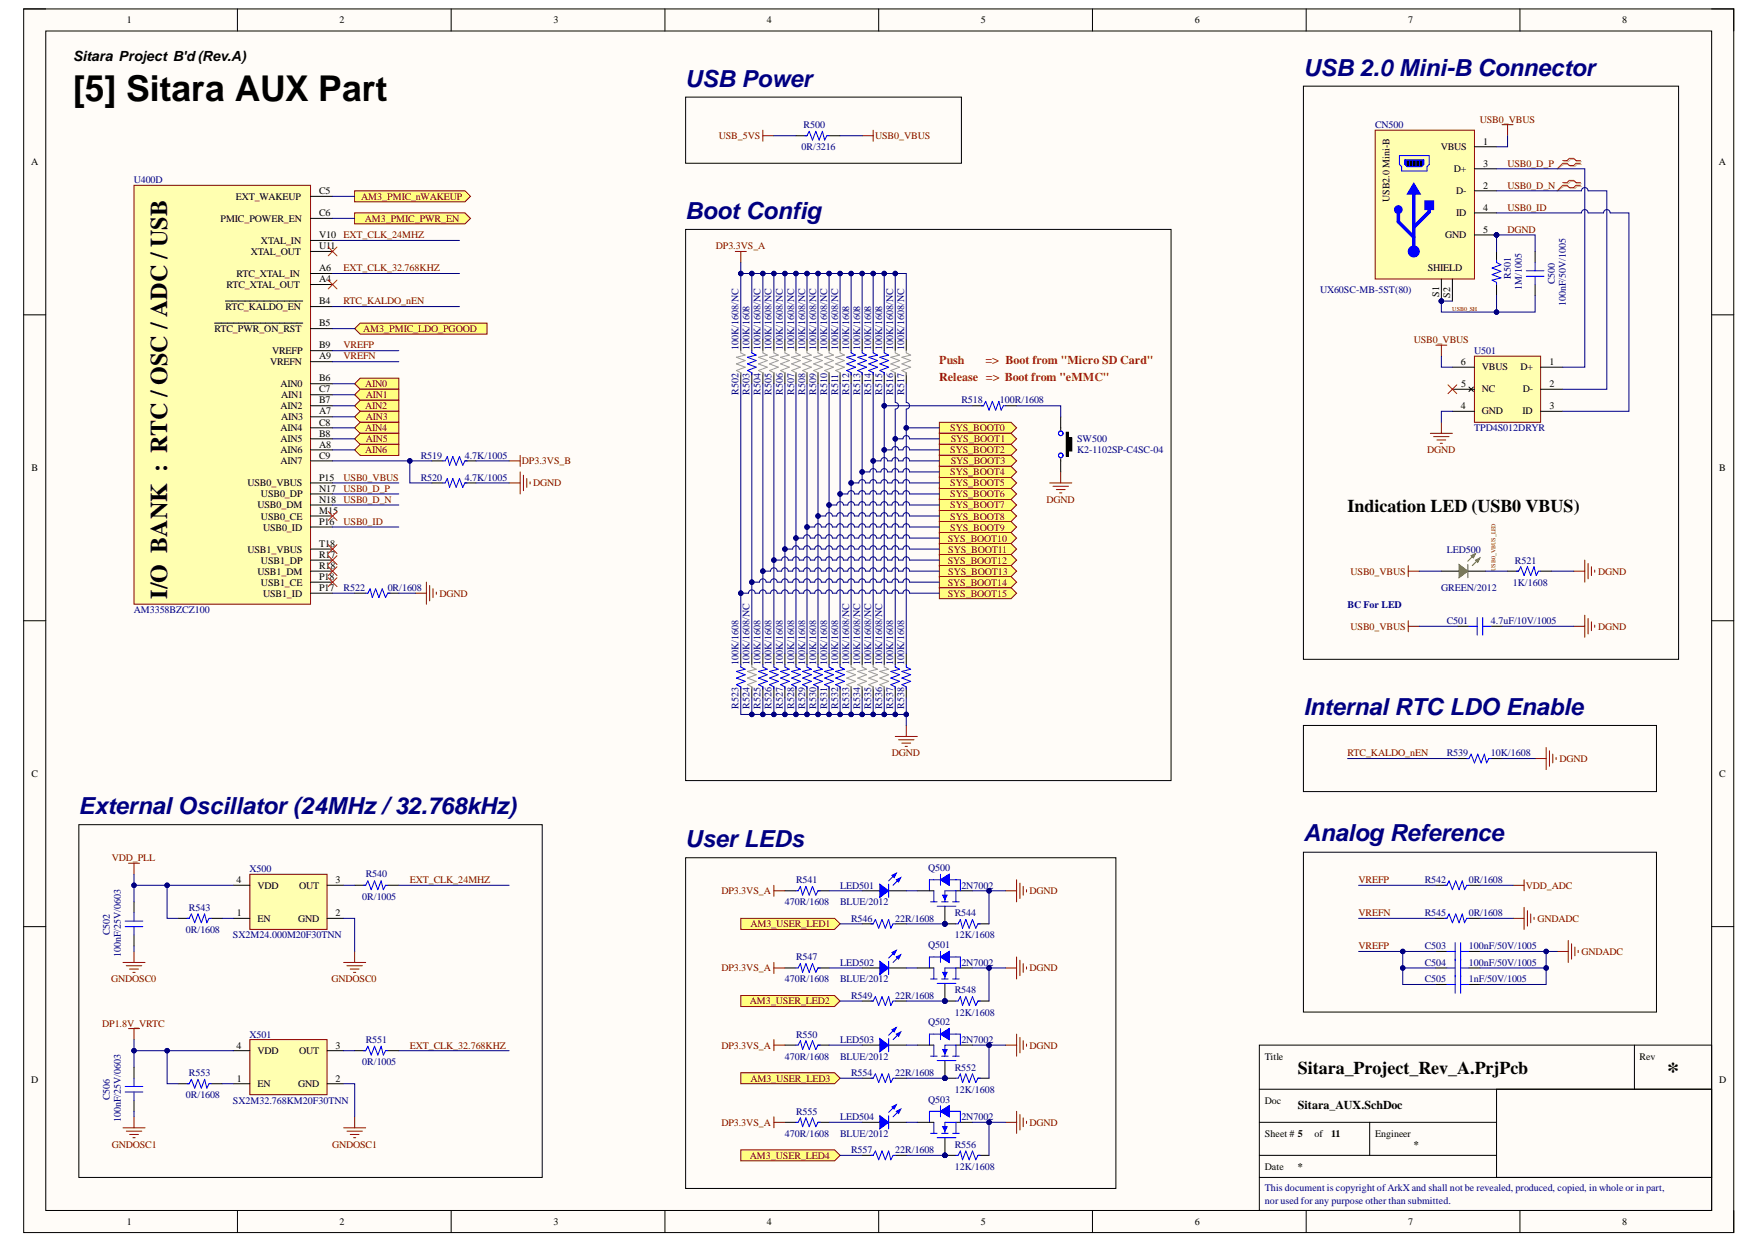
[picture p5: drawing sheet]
<svg xmlns="http://www.w3.org/2000/svg" width="297mm" height="210mm" viewBox="0 0 297 210" stroke-linecap="round" stroke-linejoin="round" font-family="sans-serif">
<defs><g id="words">
<text font-size="6" x="12.4" y="17">[5] Sitara AUX Part</text>
<g font-size="4.1">
<text x="28.3" y="101.1" transform="rotate(-90 28.3 101.1)">I/O BANK : RTC / OSC / ADC / USB</text>
<text x="281.5" y="182.2">*</text>
</g>
<g font-size="4" fill="#000080">
<text x="115.7" y="14.6">USB Power</text>
<text x="220.1" y="12.8">USB 2.0 Mini-B Connector</text>
<text x="115.7" y="36.9">Boot Config</text>
<text x="220.1" y="120.7">Internal RTC LDO Enable</text>
<text x="13.3" y="137.4">External Oscillator (24MHz / 32.768kHz)</text>
<text x="115.7" y="143">User LEDs</text>
<text x="220.1" y="142.1">Analog Reference</text>
</g>
<g font-size="3">
<text x="227.6" y="86.5">Indication LED (USB0 VBUS)</text>
<text x="219.2" y="181.4">Sitara_Project_Rev_A.PrjPcb</text>
</g>
<text font-size="2.4" x="12.4" y="10.3">Sitara Project B'd(Rev.A)</text>
<g font-size="2" fill="#f00">
<text x="158.6" y="61.5">Push</text>
<text x="158.6" y="64.3">Release =&gt; Boot from &quot;eMMC&quot;</text>
<text x="166.4" y="61.5">=&gt; Boot from &quot;Micro SD Card&quot;</text>
</g>
<text font-size="2" x="219.2" y="187.2">Sitara_AUX.SchDoc</text>
<g font-size="1.7">
<text x="21.4" y="3.9">1</text>
<text x="57.4" y="3.9">2</text>
<text x="93.5" y="3.9">3</text>
<text x="129.5" y="3.9">4</text>
<text x="165.6" y="3.9">5</text>
<text x="201.8" y="3.9">6</text>
<text x="237.8" y="3.9">7</text>
<text x="273.9" y="3.9">8</text>
<text x="5.2" y="27.9">A</text>
<text x="243.3" y="25.4">VBUS</text>
<text x="245.5" y="29.1">D+</text>
<text x="250.5" y="24.4">1</text>
<text x="250.5" y="28.2">3</text>
<text x="290.2" y="27.9">A</text>
<text x="39.8" y="33.7">EXT_WAKEUP</text>
<text x="53.9" y="32.8">C5</text>
<text x="234.7" y="34.1" transform="rotate(-90 234.7 34.1)">USB2.0 Mini-B</text>
<text x="245.9" y="32.8">D-</text>
<text x="250.5" y="31.9">2</text>
<text x="250.5" y="35.6">4</text>
<text x="37.2" y="37.5">PMIC_POWER_EN</text>
<text x="44.1" y="41.2">XTAL_IN</text>
<text x="53.9" y="40.2">V10</text>
<text x="53.9" y="36.5">C6</text>
<text x="244.1" y="40.2">GND</text>
<text x="245.9" y="36.5">ID</text>
<text x="250.5" y="39.3">5</text>
<text x="39.9" y="46.8">RTC_XTAL_IN</text>
<text x="42.4" y="43">XTAL_OUT</text>
<text x="53.9" y="42.1">U11</text>
<text x="53.9" y="45.8">A6</text>
<text x="53.9" y="47.7">A4</text>
<text x="241.1" y="45.8">SHIELD</text>
<text x="38.1" y="52.3">RTC_KALDO_EN</text>
<text x="38.2" y="48.6">RTC_XTAL_OUT</text>
<text x="53.9" y="51.4">B4</text>
<text x="243" y="50.1" transform="rotate(-90 243 50.1)">S1</text>
<text x="244.9" y="50.3" transform="rotate(-90 244.9 50.3)">S2</text>
<text x="36.2" y="56">RTC_PWR_ON_RST</text>
<text x="45.9" y="59.8">VREFP</text>
<text x="53.9" y="55.1">B5</text>
<text x="53.9" y="58.8">B9</text>
<text x="45.6" y="61.6">VREFN</text>
<text x="47.4" y="65.3">AIN0</text>
<text x="53.9" y="64.4">B6</text>
<text x="53.9" y="60.7">A9</text>
<text x="246.7" y="61.6">6</text>
<text x="246.8" y="65.3">5</text>
<text x="250.2" y="62.6">VBUS</text>
<text x="256.7" y="62.6">D+</text>
<text x="261.7" y="61.6">1</text>
<text x="261.7" y="65.3">2</text>
<text x="47.4" y="69.1">AIN2</text>
<text x="47.5" y="67.2">AIN1</text>
<text x="47.5" y="70.9">AIN3</text>
<text x="53.9" y="66.3">C7</text>
<text x="53.9" y="68.1">B7</text>
<text x="53.9" y="70">A7</text>
<text x="53.9" y="71.9">C8</text>
<text x="246.7" y="69.1">4</text>
<text x="250.2" y="70">GND</text>
<text x="250.2" y="66.3">NC</text>
<text x="257.1" y="70">ID</text>
<text x="257.2" y="66.3">D-</text>
<text x="261.7" y="69.1">3</text>
<text x="47.4" y="72.8">AIN4</text>
<text x="47.4" y="74.6">AIN5</text>
<text x="47.4" y="76.5">AIN6</text>
<text x="53.9" y="73.7">B8</text>
<text x="53.9" y="75.6">A8</text>
<text x="53.9" y="77.4">C9</text>
<text x="5.3" y="79.5">B</text>
<text x="41.8" y="82.1">USB0_VBUS</text>
<text x="44.1" y="83.9">USB0_DP</text>
<text x="47.4" y="78.4">AIN7</text>
<text x="53.9" y="83">N17</text>
<text x="53.9" y="81.2">P15</text>
<text x="290.3" y="79.5">B</text>
<text x="43.5" y="85.8">USB0_DM</text>
<text x="44.1" y="87.7">USB0_CE</text>
<text x="44.4" y="89.6">USB0_ID</text>
<text x="53.9" y="86.7">M15</text>
<text x="53.9" y="84.9">N18</text>
<text x="53.9" y="88.7">P16</text>
<text x="41.8" y="93.3">USB1_VBUS</text>
<text x="44.1" y="95.2">USB1_DP</text>
<text x="53.9" y="92.4">T18</text>
<text x="53.9" y="94.3">R17</text>
<text x="43.5" y="97">USB1_DM</text>
<text x="44.1" y="98.9">USB1_CE</text>
<text x="44.4" y="100.8">USB1_ID</text>
<text x="53.9" y="98">P18</text>
<text x="53.9" y="99.8">P17</text>
<text x="53.9" y="96.1">R18</text>
<text x="5.3" y="131.2">C</text>
<text x="290.3" y="131.2">C</text>
<text x="39.9" y="149.1">4</text>
<text x="56.7" y="149.1">3</text>
<text x="40" y="154.7">1</text>
<text x="43.5" y="150">VDD</text>
<text x="43.5" y="155.6">EN</text>
<text x="50.3" y="155.6">GND</text>
<text x="50.5" y="150">OUT</text>
<text x="56.7" y="154.7">2</text>
<text x="39.9" y="177.1">4</text>
<text x="43.5" y="178">VDD</text>
<text x="50.5" y="178">OUT</text>
<text x="56.7" y="177.1">3</text>
<text x="213.6" y="178.9">Title</text>
<text x="276.9" y="178.9">Rev</text>
<text x="5.2" y="182.8">D</text>
<text x="40" y="182.7">1</text>
<text x="43.5" y="183.6">EN</text>
<text x="50.3" y="183.6">GND</text>
<text x="56.7" y="182.7">2</text>
<text x="290.3" y="182.8">D</text>
<text x="213.6" y="186.4">Doc</text>
<text x="213.6" y="192">Sheet # 5</text>
<text x="222" y="192">of</text>
<text x="224.8" y="192">11</text>
<text x="232.2" y="192">Engineer</text>
<text x="213.6" y="197.5">Date</text>
<text x="219.2" y="197.5">*</text>
<text x="238.7" y="193.8">*</text>
<text x="21.4" y="206.8">1</text>
<text x="57.4" y="206.8">2</text>
<text x="93.5" y="206.8">3</text>
<text x="129.5" y="206.8">4</text>
<text x="165.6" y="206.8">5</text>
<text x="201.8" y="206.8">6</text>
<text x="237.8" y="206.8">7</text>
<text x="273.9" y="206.8">8</text>
</g>
<g font-size="1.7" fill="#800000">
<text x="121.4" y="23.5">USB_5VS</text>
<text x="147.8" y="23.5">USB0_VBUS</text>
<text x="249.9" y="20.7">USB0_VBUS</text>
<text x="254.5" y="28.2">USB0_D_P</text>
<text x="61" y="33.7">AM3_PMIC_nWAKEUP</text>
<text x="254.5" y="35.6">USB0_ID</text>
<text x="254.5" y="31.9">USB0_D_N</text>
<text x="58" y="40.2">EXT_CLK_24MHZ</text>
<text x="61.6" y="37.5">AM3_PMIC_PWR_EN</text>
<text x="254.5" y="39.3">DGND</text>
<text x="58" y="45.8">EXT_CLK_32.768KHZ</text>
<text x="120.9" y="42.1">DP3.3VS_A</text>
<text x="58" y="51.4">RTC_KALDO_nEN</text>
<text x="58" y="58.8">VREFP</text>
<text x="61.3" y="56">AM3_PMIC_LDO_PGOOD</text>
<text x="238.7" y="57.9">USB0_VBUS</text>
<text x="58" y="60.7">VREFN</text>
<text x="61.7" y="65.3">AIN0</text>
<text x="61.7" y="69.1">AIN2</text>
<text x="61.8" y="67.2">AIN1</text>
<text x="61.8" y="70.9">AIN3</text>
<text x="61.7" y="72.8">AIN4</text>
<text x="61.7" y="76.5">AIN6</text>
<text x="61.8" y="74.6">AIN5</text>
<text x="160.5" y="72.8">SYS_BOOT0</text>
<text x="160.5" y="76.5">SYS_BOOT2</text>
<text x="160.6" y="74.6">SYS_BOOT1</text>
<text x="241" y="76.5">DGND</text>
<text x="58" y="83">USB0_D_P</text>
<text x="58" y="81.2">USB0_VBUS</text>
<text x="88.1" y="78.4">DP3.3VS_B</text>
<text x="90" y="82.1">DGND</text>
<text x="160.5" y="80.2">SYS_BOOT4</text>
<text x="160.5" y="82.1">SYS_BOOT5</text>
<text x="160.5" y="83.9">SYS_BOOT6</text>
<text x="160.6" y="78.4">SYS_BOOT3</text>
<text x="58" y="84.9">USB0_D_N</text>
<text x="58" y="88.7">USB0_ID</text>
<text x="160.5" y="85.8">SYS_BOOT7</text>
<text x="160.5" y="87.7">SYS_BOOT8</text>
<text x="160.5" y="89.6">SYS_BOOT9</text>
<text x="176.7" y="84.9">DGND</text>
<text x="160.1" y="91.5">SYS_BOOT10</text>
<text x="160.1" y="95.2">SYS_BOOT12</text>
<text x="160.1" y="93.3">SYS_BOOT11</text>
<text x="74.2" y="100.8">DGND</text>
<text x="160.1" y="100.8">SYS_BOOT15</text>
<text x="160.1" y="98.9">SYS_BOOT14</text>
<text x="160.1" y="97">SYS_BOOT13</text>
<text x="228.1" y="97">USB0_VBUS</text>
<text x="269.9" y="97">DGND</text>
<text x="228.1" y="106.3">USB0_VBUS</text>
<text x="269.9" y="106.3">DGND</text>
<text x="150.6" y="127.7">DGND</text>
<text x="227.6" y="127.7">RTC_KALDO_nEN</text>
<text x="263.3" y="128.7">DGND</text>
<text x="18.9" y="145.4">VDD_PLL</text>
<text x="69.2" y="149.1">EXT_CLK_24MHZ</text>
<text x="229.4" y="149.1">VREFP</text>
<text x="121.8" y="151">DP3.3VS_A</text>
<text x="173.8" y="151">DGND</text>
<text x="229.4" y="154.7">VREFN</text>
<text x="257.7" y="150">VDD_ADC</text>
<text x="259.6" y="155.6">GNDADC</text>
<text x="126.7" y="156.5">AM3_USER_LED1</text>
<text x="229.4" y="160.3">VREFP</text>
<text x="267.1" y="161.2">GNDADC</text>
<text x="18.8" y="165.8">GNDOSC0</text>
<text x="56" y="165.8">GNDOSC0</text>
<text x="121.8" y="164">DP3.3VS_A</text>
<text x="173.8" y="164">DGND</text>
<text x="17.3" y="173.4">DP1.8V_VRTC</text>
<text x="126.6" y="169.6">AM3_USER_LED2</text>
<text x="69.2" y="177.1">EXT_CLK_32.768KHZ</text>
<text x="121.8" y="177.1">DP3.3VS_A</text>
<text x="173.8" y="177.1">DGND</text>
<text x="126.7" y="182.7">AM3_USER_LED3</text>
<text x="121.8" y="190.1">DP3.3VS_A</text>
<text x="173.8" y="190.1">DGND</text>
<text x="18.9" y="193.8">GNDOSC1</text>
<text x="56.1" y="193.8">GNDOSC1</text>
<text x="126.6" y="195.7">AM3_USER_LED4</text>
</g>
<g font-size="1.7" fill="#000080">
<text x="135.7" y="21.6">R500</text>
<text x="232.2" y="21.6">CN500</text>
<text x="135.4" y="25.4">0R/3216</text>
<text x="22.6" y="30.9">U400D</text>
<text x="255.1" y="47.1" transform="rotate(-90 255.1 47.1)">R501</text>
<text x="222.9" y="49.5">UX60SC-MB-5ST(80)</text>
<text x="257" y="48.9" transform="rotate(-90 257 48.9)">1M/1005</text>
<text x="262.6" y="48" transform="rotate(-90 262.6 48)">C500</text>
<text x="264.4" y="51.7" transform="rotate(-90 264.4 51.7)">100nF/50V/1005</text>
<text x="124.7" y="59.2" transform="rotate(-90 124.7 59.2)">100K/1608/NC</text>
<text x="126.6" y="59.2" transform="rotate(-90 126.6 59.2)">100K/1608</text>
<text x="128.4" y="59.2" transform="rotate(-90 128.4 59.2)">100K/1608/NC</text>
<text x="130.3" y="59.2" transform="rotate(-90 130.3 59.2)">100K/1608/NC</text>
<text x="132.2" y="59.2" transform="rotate(-90 132.2 59.2)">100K/1608/NC</text>
<text x="134.1" y="59.2" transform="rotate(-90 134.1 59.2)">100K/1608/NC</text>
<text x="135.9" y="59.2" transform="rotate(-90 135.9 59.2)">100K/1608/NC</text>
<text x="137.8" y="59.2" transform="rotate(-90 137.8 59.2)">100K/1608/NC</text>
<text x="139.7" y="59.2" transform="rotate(-90 139.7 59.2)">100K/1608/NC</text>
<text x="141.5" y="59.2" transform="rotate(-90 141.5 59.2)">100K/1608/NC</text>
<text x="143.4" y="59.2" transform="rotate(-90 143.4 59.2)">100K/1608</text>
<text x="145.3" y="59.2" transform="rotate(-90 145.3 59.2)">100K/1608</text>
<text x="147.1" y="59.2" transform="rotate(-90 147.1 59.2)">100K/1608</text>
<text x="149" y="59.2" transform="rotate(-90 149 59.2)">100K/1608</text>
<text x="150.8" y="59.2" transform="rotate(-90 150.8 59.2)">100K/1608/NC</text>
<text x="152.7" y="59.2" transform="rotate(-90 152.7 59.2)">100K/1608/NC</text>
<text x="249" y="59.8">U501</text>
<text x="124.7" y="66.7" transform="rotate(-90 124.7 66.7)">R502</text>
<text x="126.6" y="66.7" transform="rotate(-90 126.6 66.7)">R503</text>
<text x="128.4" y="66.7" transform="rotate(-90 128.4 66.7)">R504</text>
<text x="130.3" y="66.7" transform="rotate(-90 130.3 66.7)">R505</text>
<text x="132.2" y="66.7" transform="rotate(-90 132.2 66.7)">R506</text>
<text x="134.1" y="66.7" transform="rotate(-90 134.1 66.7)">R507</text>
<text x="135.9" y="66.7" transform="rotate(-90 135.9 66.7)">R508</text>
<text x="137.8" y="66.7" transform="rotate(-90 137.8 66.7)">R509</text>
<text x="139.7" y="66.7" transform="rotate(-90 139.7 66.7)">R510</text>
<text x="141.5" y="66.7" transform="rotate(-90 141.5 66.7)">R511</text>
<text x="143.4" y="66.7" transform="rotate(-90 143.4 66.7)">R512</text>
<text x="145.3" y="66.7" transform="rotate(-90 145.3 66.7)">R513</text>
<text x="147.1" y="66.7" transform="rotate(-90 147.1 66.7)">R514</text>
<text x="149" y="66.7" transform="rotate(-90 149 66.7)">R515</text>
<text x="150.8" y="66.7" transform="rotate(-90 150.8 66.7)">R516</text>
<text x="152.7" y="66.7" transform="rotate(-90 152.7 66.7)">R517</text>
<text x="162.3" y="68.1">R518</text>
<text x="168.9" y="68.1">100R/1608</text>
<text x="71.1" y="77.4">R519</text>
<text x="78.5" y="77.4">4.7K/1005</text>
<text x="181.9" y="74.6">SW500</text>
<text x="181.9" y="76.5">K2-1102SP-C4SC-04</text>
<text x="249" y="72.8">TPD4S012DRYR</text>
<text x="71.1" y="81.2">R520</text>
<text x="78.5" y="81.2">4.7K/1005</text>
<text x="244.3" y="93.3">LED500</text>
<text x="255.8" y="95.2">R521</text>
<text x="58" y="99.8">R522</text>
<text x="65.5" y="99.8">0R/1608</text>
<text x="243.4" y="99.8">GREEN/2012</text>
<text x="255.5" y="98.9">1K/1608</text>
<text x="22.6" y="103.6">AM3358BZCZ100</text>
<text x="227.6" y="102.6">BC For LED</text>
<text x="244.3" y="105.4">C501</text>
<text x="251.8" y="105.4">4.7uF/10V/1005</text>
<text x="124.7" y="112.3" transform="rotate(-90 124.7 112.3)">100K/1608</text>
<text x="126.6" y="112.3" transform="rotate(-90 126.6 112.3)">100K/1608/NC</text>
<text x="128.4" y="112.3" transform="rotate(-90 128.4 112.3)">100K/1608</text>
<text x="130.3" y="112.3" transform="rotate(-90 130.3 112.3)">100K/1608</text>
<text x="132.2" y="112.3" transform="rotate(-90 132.2 112.3)">100K/1608</text>
<text x="134.1" y="112.3" transform="rotate(-90 134.1 112.3)">100K/1608</text>
<text x="135.9" y="112.3" transform="rotate(-90 135.9 112.3)">100K/1608</text>
<text x="137.8" y="112.3" transform="rotate(-90 137.8 112.3)">100K/1608</text>
<text x="139.7" y="112.3" transform="rotate(-90 139.7 112.3)">100K/1608</text>
<text x="141.5" y="112.3" transform="rotate(-90 141.5 112.3)">100K/1608</text>
<text x="143.4" y="112.3" transform="rotate(-90 143.4 112.3)">100K/1608/NC</text>
<text x="145.3" y="112.3" transform="rotate(-90 145.3 112.3)">100K/1608/NC</text>
<text x="147.1" y="112.3" transform="rotate(-90 147.1 112.3)">100K/1608/NC</text>
<text x="149" y="112.3" transform="rotate(-90 149 112.3)">100K/1608/NC</text>
<text x="150.8" y="112.3" transform="rotate(-90 150.8 112.3)">100K/1608</text>
<text x="152.7" y="112.3" transform="rotate(-90 152.7 112.3)">100K/1608</text>
<text x="124.7" y="119.7" transform="rotate(-90 124.7 119.7)">R523</text>
<text x="126.6" y="119.7" transform="rotate(-90 126.6 119.7)">R524</text>
<text x="128.4" y="119.7" transform="rotate(-90 128.4 119.7)">R525</text>
<text x="130.3" y="119.7" transform="rotate(-90 130.3 119.7)">R526</text>
<text x="132.2" y="119.7" transform="rotate(-90 132.2 119.7)">R527</text>
<text x="134.1" y="119.7" transform="rotate(-90 134.1 119.7)">R528</text>
<text x="135.9" y="119.7" transform="rotate(-90 135.9 119.7)">R529</text>
<text x="137.8" y="119.7" transform="rotate(-90 137.8 119.7)">R530</text>
<text x="139.7" y="119.7" transform="rotate(-90 139.7 119.7)">R531</text>
<text x="141.5" y="119.7" transform="rotate(-90 141.5 119.7)">R532</text>
<text x="143.4" y="119.7" transform="rotate(-90 143.4 119.7)">R533</text>
<text x="145.3" y="119.7" transform="rotate(-90 145.3 119.7)">R534</text>
<text x="147.1" y="119.7" transform="rotate(-90 147.1 119.7)">R535</text>
<text x="149" y="119.7" transform="rotate(-90 149 119.7)">R536</text>
<text x="150.8" y="119.7" transform="rotate(-90 150.8 119.7)">R537</text>
<text x="152.7" y="119.7" transform="rotate(-90 152.7 119.7)">R538</text>
<text x="244.3" y="127.7">R539</text>
<text x="251.8" y="127.7">10K/1608</text>
<text x="42.1" y="147.3">X500</text>
<text x="61.8" y="148.2">R540</text>
<text x="134.4" y="149.1">R541</text>
<text x="156.8" y="147.1">Q500</text>
<text x="240.6" y="149.1">R542</text>
<text x="248" y="149.1">0R/1608</text>
<text x="31.9" y="153.8">R543</text>
<text x="61.2" y="151.9">0R/1005</text>
<text x="132.6" y="152.8">470R/1608</text>
<text x="141.9" y="150">LED501</text>
<text x="141.9" y="152.8">BLUE/2012</text>
<text x="143.7" y="155.6">R546</text>
<text x="151.2" y="155.6">22R/1608</text>
<text x="161.2" y="154.7">R544</text>
<text x="162.3" y="150">2N7002</text>
<text x="240.6" y="154.7">R545</text>
<text x="248" y="154.7">0R/1608</text>
<text x="18.5" y="157.9" transform="rotate(-90 18.5 157.9)">C502</text>
<text x="20.4" y="161.6" transform="rotate(-90 20.4 161.6)">100nF/25V/0603</text>
<text x="31.4" y="157.5">0R/1608</text>
<text x="39.3" y="158.4">SX2M24.000M20F30TNN</text>
<text x="156.8" y="160.1">Q501</text>
<text x="161.2" y="158.4">12K/1608</text>
<text x="240.6" y="160.3">C503</text>
<text x="248" y="160.3">100nF/50V/1005</text>
<text x="132.6" y="165.8">470R/1608</text>
<text x="134.4" y="162.1">R547</text>
<text x="141.9" y="163.1">LED502</text>
<text x="141.9" y="165.8">BLUE/2012</text>
<text x="161.2" y="167.7">R548</text>
<text x="162.3" y="163.1">2N7002</text>
<text x="240.6" y="165.8">C505</text>
<text x="240.6" y="163.1">C504</text>
<text x="248" y="165.8">1nF/50V/1005</text>
<text x="248" y="163.1">100nF/50V/1005</text>
<text x="143.7" y="168.6">R549</text>
<text x="151.2" y="168.6">22R/1608</text>
<text x="156.8" y="173.1">Q502</text>
<text x="161.2" y="171.5">12K/1608</text>
<text x="42.1" y="175.2">X501</text>
<text x="61.2" y="179.9">0R/1005</text>
<text x="61.8" y="176.2">R551</text>
<text x="132.6" y="178.9">470R/1608</text>
<text x="134.4" y="175.2">R550</text>
<text x="141.9" y="176.2">LED503</text>
<text x="141.9" y="178.9">BLUE/2012</text>
<text x="162.3" y="176.2">2N7002</text>
<text x="18.5" y="185.8" transform="rotate(-90 18.5 185.8)">C506</text>
<text x="31.4" y="185.5">0R/1608</text>
<text x="31.9" y="181.7">R553</text>
<text x="143.7" y="181.7">R554</text>
<text x="151.2" y="181.7">22R/1608</text>
<text x="161.2" y="180.8">R552</text>
<text x="161.2" y="184.5">12K/1608</text>
<text x="20.4" y="189.5" transform="rotate(-90 20.4 189.5)">100nF/25V/0603</text>
<text x="39.3" y="186.4">SX2M32.768KM20F30TNN</text>
<text x="132.6" y="192">470R/1608</text>
<text x="134.4" y="188.2">R555</text>
<text x="141.9" y="189.2">LED504</text>
<text x="141.9" y="192">BLUE/2012</text>
<text x="156.8" y="186.2">Q503</text>
<text x="162.3" y="189.2">2N7002</text>
<text x="143.7" y="194.8">R557</text>
<text x="151.2" y="194.8">22R/1608</text>
<text x="161.2" y="193.8">R556</text>
<text x="161.2" y="197.5">12K/1608</text>
<text x="213.6" y="201.1">This document is copyright ofArkX and shall not be revealed, produced, copied, in whole or in part,</text>
<text x="213.6" y="203.3">nor used for any purpose other than submitted.</text>
</g>
<g font-size="1" fill="#800000">
<text x="245.2" y="52.5">USB0_SH</text>
<text x="252.5" y="96.5" transform="rotate(-90 252.5 96.5)">USB0_VBUS_LED</text>
</g>
</g></defs>
<path d="M4 1.5h288.8v206.6h-288.8z" fill-rule="evenodd" fill="#fffcf8"/>
<path d="M4 1.5h288.8v206.6h-288.8z" fill="none" stroke="#000" stroke-width=".17"/>
<path d="M7.7 5.2h281.3v199.2h-281.3z" fill-rule="evenodd" fill="#fffcf8"/>
<g fill="none" stroke="#000" stroke-width=".17">
<path d="M4 1.5h3.7M7.7 5.2h281.3v199.2h-281.3zM40.1 1.5v3.7M76.2 1.5v3.7M112.3 1.5v3.7M148.4 1.5v3.7M184.5 1.5v3.7M220.6 1.5v3.7M256.7 1.5v3.7M289 1.5h3.8v3.7M4 53.2h3.7M289 53.2h3.8"/>
<path d="M4 104.8h3.7M289 104.8h3.8M4 156.5h3.7M289 156.5h3.8M212.7 176.5h76.3v27.9h-76.3zM276 176.5v7.4M212.7 183.9h76.3M212.7 198.8h76.3M212.7 189.5h40M212.7 195.1h40M231.3 189.5v5.6M252.7 183.9h36.3v14.9h-36.3z"/>
<path d="M40.1 204.4v3.7M76.2 204.4v3.7M112.3 204.4v3.7M148.4 204.4v3.7M184.5 204.4v3.7M220.6 204.4v3.7M256.7 204.4v3.7M292.8 204.4v3.7"/>
</g>
<path d="M22.6 31.3h29.8v70.7h-29.8z" fill-rule="evenodd" fill="#ffffb0"/>
<path d="M22.6 31.3h29.8v70.7h-29.8z" fill="none" stroke="#800000" stroke-width=".17"/>
<g fill="none" stroke="#000" stroke-width=".17">
<path d="M52.4 33.2h3.8M52.4 36.9h3.8M36.2 54.6h14.9M38.1 50.8h13M52.4 40.6h3.8M52.4 42.5h3.8M52.4 46.2h3.8M52.4 48h3.8M52.4 51.8h3.8M52.4 55.5h3.8M52.4 59.2h3.8M52.4 64.8h3.8"/>
<path d="M52.4 66.7h3.8M52.4 68.5h3.8M52.4 70.4h3.8M52.4 72.2h3.8M52.4 74.1h3.8M52.4 76h3.8M52.4 77.8h3.8M52.4 61.1h3.8M52.4 87.1h3.8M52.4 85.3h3.8M52.4 83.4h3.8M52.4 81.6h3.8"/>
<path d="M52.4 89h3.8M52.4 98.3h3.8M52.4 92.7h3.8M52.4 94.6h3.8M52.4 96.4h3.8M52.4 100.2h3.8"/>
</g>
<path d="M42.2 147.6h13v9.3h-13z" fill-rule="evenodd" fill="#ffffb0"/>
<path d="M42.2 147.6h13v9.3h-13z" fill="none" stroke="#800000" stroke-width=".17"/>
<path d="M39.4 149.5h2.8M39.4 155.1h2.8M55.2 149.5h2.8M55.2 155.1h2.8" fill="none" stroke="#000" stroke-width=".17"/>
<path d="M42.2 175.6h13v9.3h-13z" fill-rule="evenodd" fill="#ffffb0"/>
<g fill="none" stroke="#800000" stroke-width=".17">
<path d="M259.2 128.1h1.9M261.1 126.2v3.8M261.7 126.8v2.6M262.2 127.3v1.5M262.8 127.9v.4M21.7 145.8h1.9M22.6 145.8v1.8M255.5 149.5h1.9M255.5 155.1h1.9M257.4 148.6v1.8M257.4 153.2v3.8M257.9 153.8v2.6"/>
<path d="M258.5 154.3v1.5M259.1 154.9v.4M264.8 158.8v3.7M265.4 159.4v2.6M265.9 159.9v1.5M20.8 162.5h3.7M21.3 163.1h2.6M21.9 163.6h1.5M22.4 164.2h.4M22.6 160.7v1.8M42.2 175.6h13v9.3h-13zM58 162.5h3.8"/>
<path d="M58.6 163.1h2.6M59.1 163.6h1.5M59.7 164.2h.4M59.9 160.7v1.8M263 160.7h1.8M266.5 160.5v.4M20.8 190.5h3.7M21.3 191h2.6M21.9 191.6h1.5M22.4 192.1h.4M22.6 188.6v1.9M58 190.5h3.8"/>
<path d="M58.6 191h2.6M59.1 191.6h1.5M59.7 192.1h.4M59.9 188.6v1.9"/>
</g>
<g fill="none" stroke="#000" stroke-width=".17">
<path d="M220.1 122.5h59.6v11.2h-59.6zM246.2 128.1h1.9M251.8 128.1h1.8M22.6 152.3v1.9M22.6 157.9v1.8M30.1 155.1h1.8M35.7 155.1h1.8M59.9 149.5h1.9M65.5 149.5h1.8M220.1 143.9h59.6v27h-59.6zM242.5 155.1h1.8M242.5 149.5h1.8"/>
<path d="M248.1 155.1h1.8M248.1 149.5h1.8M39.4 177.4h2.8M55.2 177.4h2.8M59.9 177.4h1.9M65.5 177.4h1.8M242.5 166.2h1.8M242.5 160.7h1.8M242.5 163.5h1.8M248.1 166.2h1.8M248.1 160.7h1.8M248.1 163.5h1.8"/>
<path d="M22.6 180.2v1.9M22.6 185.8v1.9M30.1 183h1.8M35.7 183h1.8M39.4 183h2.8M55.2 183h2.8"/>
</g>
<g fill="none" stroke="#00f" stroke-width=".17">
<path d="M247.7 128.1h.4l.3-.8 .6 1.5 .5-1.5 .6 1.5 .6-1.5 .3 1.5 .4-.7h.4M21.1 155.5h3M21.1 156.5h3M22.6 154.2v1.3M22.6 156.5v1.4M31.6 155.1h.3l.4-.8 .6 1.5 .5-1.5 .6 1.5 .6-1.5 .3 1.5 .4-.7h.4M61.4 149.5h.4l.3-.7 .6 1.4 .5-1.4 .6 1.4 .6-1.4 .3 1.4 .4-.7h.4M244 155.1h.3l.4-.8 .6 1.5 .5-1.5 .6 1.5 .5-1.5 .4 1.5 .4-.7h.4M244 149.5h.3l.4-.7 .6 1.4 .5-1.4 .6 1.4 .5-1.4 .4 1.4 .4-.7h.4M245.7 159.2v8.5M246.7 159.2v8.5M61.4 177.4h.4l.3-.7 .6 1.5 .5-1.5 .6 1.5 .6-1.5 .3 1.5 .4-.8h.4"/>
<path d="M244.3 166.2h1.4M244.3 160.7h1.4M244.3 163.5h1.4M246.7 166.2h1.4M246.7 160.7h1.4M246.7 163.5h1.4M21.1 183.5h3M21.1 184.4h3M22.6 182.1v1.4M22.6 184.4v1.4M31.6 183h.3l.4-.7 .6 1.5 .5-1.5 .6 1.5 .6-1.5 .3 1.5 .4-.8h.4"/>
</g>
<g fill="none" stroke="#f00" stroke-width=".17">
<path d="M55.4 41.7l1.5 1.5M55.4 47.3l1.5 1.5M56.9 41.7l-1.5 1.5M56.9 47.3l-1.5 1.5M55.4 86.4l1.5 1.5M55.4 97.6l1.5 1.5M55.4 92l1.5 1.5M55.4 93.8l1.5 1.5M55.4 95.7l1.5 1.5M56.9 86.4l-1.5 1.5M56.9 97.6l-1.5 1.5M56.9 92l-1.5 1.5"/>
<path d="M56.9 93.8l-1.5 1.5M56.9 95.7l-1.5 1.5"/>
</g>
<circle cx="243.4" cy="50.8" r=".37" fill="#000080"/>
<circle cx="243.4" cy="50.8" r=".37" fill="none" stroke="#000080" stroke-width=".17"/>
<circle cx="252.7" cy="39.7" r=".37" fill="#000080"/>
<circle cx="252.7" cy="39.7" r=".37" fill="none" stroke="#000080" stroke-width=".17"/>
<path d="M232.2 22h16.8v25.1h-16.8z" fill-rule="evenodd" fill="#ffffb0"/>
<path d="M232.2 22h16.8v25.1h-16.8z" fill="none" stroke="#800000" stroke-width=".17"/>
<path d="M236.7 28.9h4.3" fill="none" stroke="#00f" stroke-width=".17"/>
<path d="M237.2 27h3.2v.8l-.3 .3h-2.5l-.4-.3z" fill-rule="evenodd" fill="#00f"/>
<path d="M237.2 27h3.2v.8l-.3 .3h-2.5l-.4-.3z" fill="none" stroke="#00f" stroke-width=".17"/>
<path d="M249 24.8h3.7M249 32.2h3.7M249 28.5h3.7M249 36h3.7M243.4 47.1v3.7" fill="none" stroke="#000" stroke-width=".17"/>
<circle cx="243.4" cy="50.8" r=".37" fill="#000080"/>
<circle cx="243.4" cy="50.8" r=".37" fill="none" stroke="#000080" stroke-width=".17"/>
<circle cx="238.7" cy="42.5" r=".93" fill="#00f"/>
<circle cx="238.7" cy="42.5" r=".93" fill="none" stroke="#00f" stroke-width=".17"/>
<path d="M240.6 33.9h1.5v1.5h-1.5z" fill-rule="evenodd" fill="#00f"/>
<path d="M240.6 33.9h1.5v1.5h-1.5z" fill="none" stroke="#00f" stroke-width=".17"/>
<path d="M238.7 30.9l1.2 1.9h-2.3z" fill-rule="evenodd" fill="#00f"/>
<path d="M238.7 30.9l1.2 1.9h-2.3z" fill="none" stroke="#00f" stroke-width=".17"/>
<circle cx="236.1" cy="35.4" r=".65" fill="#00f"/>
<circle cx="236.1" cy="35.4" r=".65" fill="none" stroke="#00f" stroke-width=".17"/>
<path d="M236.1 35.6v1.8l2.6 2.6M238.7 32.2v9.5M241.4 35.2v.6l-2.7 2.6" fill="none" stroke="#00f" stroke-width=".59"/>
<path d="M249 39.7h3.7M245.3 47.1v3.7" fill="none" stroke="#000" stroke-width=".17"/>
<circle cx="252.7" cy="39.7" r=".37" fill="#000080"/>
<circle cx="252.7" cy="39.7" r=".37" fill="none" stroke="#000080" stroke-width=".17"/>
<path d="M236.7 28.9v-.8l-.4-.3v-1.5h5.1v1.5l-.4 .3v.8M237.2 27h3.2v.8l-.3 .3h-2.5l-.4-.3z" fill="none" stroke="#00f" stroke-width=".17"/>
<g fill="#000">
<path d="M237.6 27.2h.2v.7h-.2z" fill-rule="evenodd"/>
<path d="M238.2 27.2h.2v.7h-.2z" fill-rule="evenodd"/>
<path d="M238.7 27.2h.2v.7h-.2z" fill-rule="evenodd"/>
<path d="M239.3 27.2h.2v.7h-.2z" fill-rule="evenodd"/>
<path d="M239.9 27.2h.2v.7h-.2z" fill-rule="evenodd"/>
</g>
<path d="M237.6 27.2h.2v.7h-.2zM238.2 27.2h.2v.7h-.2zM238.7 27.2h.2v.7h-.2zM239.3 27.2h.2v.7h-.2zM239.9 27.2h.2v.7h-.2z" fill="none" stroke="#000" stroke-width=".17"/>
<path d="M249 60.1h11.2v11.2h-11.2z" fill-rule="evenodd" fill="#ffffb0"/>
<g fill="none" stroke="#800000" stroke-width=".17">
<path d="M253.6 21.1h1.9M254.6 21.1v1.8M242.5 58.3h1.8M243.4 58.3v1.8M241.5 73.2h3.8M242.1 73.7h2.6M242.7 74.3h1.4M243.2 74.9h.4M243.4 71.3v1.9M249 60.1h11.2v11.2h-11.2zM237.8 95.5v1.9M237.8 96.5h1.9"/>
<path d="M265.8 96.5h1.8M267.6 94.6v3.7M268.2 95.1v2.7M268.7 95.7v1.5M269.3 96.3v.3M237.8 104.8v1.9M237.8 105.8h1.9M265.8 105.8h1.8M267.6 103.9v3.7M268.2 104.4v2.7M268.7 105v1.5M269.3 105.6v.3"/>
</g>
<g fill="none" stroke="#000" stroke-width=".17">
<path d="M220.1 14.5h63.4v96.8h-63.4zM252.7 42.5v1.8M252.7 48.1v1.8M259.2 42.5v1.8M259.2 48.1v1.8M245.3 62h3.7M245.3 65.7h3.7M245.3 69.5h3.7M248.1 65.4l.7 .7M248.8 65.4l-.7 .7M260.2 62h3.7M260.2 65.7h3.7"/>
<path d="M260.2 69.5h3.7M243.4 96.5h3M247.9 96.5h2.9M254.6 96.5h1.8M260.2 96.5h1.8M246.2 105.8h1.9M251.8 105.8h1.8M13.3 139.3h78.3v59.5h-78.3z"/>
</g>
<path d="M252.7 44v.3l.8 .4-1.5 .6 1.5 .5-1.5 .6 1.5 .5-1.5 .4 .7 .4v.4M257.7 45.7h3M257.7 46.7h3M259.2 44.3v1.4M259.2 46.7v1.4M256.1 96.5h.3l.4-.8 .6 1.5 .5-1.5 .6 1.5 .6-1.5 .3 1.5 .4-.7h.4M248.1 105.8h1.4M249.5 104.3v2.9M250.4 105.8h1.4M250.4 104.3v2.9" fill="none" stroke="#00f" stroke-width=".17"/>
<path d="M263.9 27.1h.7l.4-.4h.8l.3 .4h.8M263.9 30.8h.7l.4-.3h.8l.3 .3h.8M266.9 27.6h-.8l-.3 .3h-.8l-.4-.3h-.7l-.9 .9M266.9 31.3h-.8l-.3 .4h-.8l-.4-.4h-.7l-.9 .9M244.5 65l1.5 1.5M246 65l-1.5 1.5" fill="none" stroke="#f00" stroke-width=".17"/>
<path d="M264.1 27.3h.7l.4-.4h.7l.4 .4h.8M264.1 31h.7l.4-.4h.7l.4 .4h.8M267.1 27.8h-.8l-.4 .3h-.7l-.4-.3h-.7l-1.1 .7M267.1 31.5h-.8l-.4 .4h-.7l-.4-.4h-.7l-1.1 .7" fill="none" stroke="#d0a19e" stroke-width=".17"/>
<path d="M247.9 95.3v2.3" fill="none" stroke="#0f0" stroke-width=".17"/>
<path d="M246.4 95.3l1.5 1.2-1.5 1.1z" fill="#0f0"/>
<path d="M246.4 95.3l1.5 1.2-1.5 1.1zM248.8 93.8l-.9 1" fill="none" stroke="#0f0" stroke-width=".17"/>
<path d="M248.4 93.8l.8-.3-.4 .7z" fill="#0f0"/>
<path d="M248.4 93.8l.8-.3-.4 .7zM249.7 94.4l-1.1 1.1" fill="none" stroke="#0f0" stroke-width=".17"/>
<path d="M249.2 94.6l.7-.4-.4 .8z" fill="#0f0"/>
<path d="M249.2 94.6l.7-.4-.4 .8z" fill="none" stroke="#0f0" stroke-width=".17"/>
<g fill="none" stroke="#000" stroke-width=".17">
<path d="M115.8 38.7h82v93.1h-82zM125.1 57.4v1.8M127 57.4v1.8M128.8 57.4v1.8M130.7 57.4v1.8M132.5 57.4v1.8M134.4 57.4v1.8M136.3 57.4v1.8M138.1 57.4v1.8M140 57.4v1.8M141.9 57.4v1.8M143.7 57.4v1.8"/>
<path d="M145.6 57.4v1.8M147.5 57.4v1.8M149.3 57.4v1.8M151.2 57.4v1.8M153 57.4v1.8M125.1 62.9v1.9M127 62.9v1.9M128.8 62.9v1.9M130.7 62.9v1.9M132.5 62.9v1.9M134.4 62.9v1.9M136.3 62.9v1.9"/>
<path d="M138.1 62.9v1.9M140 62.9v1.9M141.9 62.9v1.9M143.7 62.9v1.9M145.6 62.9v1.9M147.5 62.9v1.9M149.3 62.9v1.9M151.2 62.9v1.9M153 62.9v1.9M164.2 68.5h1.9M169.8 68.5h1.9M179.1 70.4v2.2"/>
<path d="M179.1 77.5v2.2M180.1 73h.3v4.1h-.3zM180.4 73.9h.6v2.3h-.6zM59.9 100.2h1.9M65.5 100.2h1.8M125.1 110.4v1.9M125.1 116v1.9M127 110.4v1.9M127 116v1.9M128.8 110.4v1.9M128.8 116v1.9M130.7 110.4v1.9"/>
<path d="M130.7 116v1.9M132.5 110.4v1.9M132.5 116v1.9M134.4 110.4v1.9M134.4 116v1.9M136.3 110.4v1.9M136.3 116v1.9M138.1 110.4v1.9M138.1 116v1.9M140 110.4v1.9M140 116v1.9M141.9 110.4v1.9"/>
<path d="M141.9 116v1.9M143.7 110.4v1.9M143.7 116v1.9M145.6 110.4v1.9M145.6 116v1.9M147.5 110.4v1.9M147.5 116v1.9M149.3 110.4v1.9M149.3 116v1.9M151.2 110.4v1.9M151.2 116v1.9M153 110.4v1.9"/>
<path d="M153 116v1.9M145.6 150.4h3M150.1 150.4h2.9"/>
</g>
<g fill="none" stroke="#00f" stroke-width=".17">
<path d="M127 59.2v.4l.7 .4-1.5 .3 1.5 .6-1.5 .5 1.5 .6-1.5 .6 .8 .3v.4M143.7 59.2v.4l.8 .4-1.5 .3 1.5 .6-1.5 .5 1.5 .6-1.5 .6 .7 .3v.4M145.6 59.2v.4l.7 .4-1.5 .3 1.5 .6-1.5 .5 1.5 .6-1.5 .6 .8 .3v.4M147.5 59.2v.4l.7 .4-1.5 .3 1.5 .6-1.5 .5 1.5 .6-1.5 .6 .8 .3v.4M149.3 59.2v.4l.8 .4-1.5 .3 1.5 .6-1.5 .5 1.5 .6-1.5 .6 .7 .3v.4M165.7 68.5h.4l.4-.7 .5 1.5 .6-1.5 .5 1.5 .6-1.5 .4 1.5 .3-.8h.4M61.8 100.2h.3l.4-.8 .4 1.5 .5-1.5 .6 1.5 .5-1.5 .6 1.5 .4-.7h.4M125.1 112.3v.3l.7 .4-1.4 .4 1.4 .5-1.4 .6 1.4 .6-1.4 .5 .7 .4v.4M128.8 112.3v.3l.8 .4-1.5 .4 1.5 .5-1.5 .6 1.5 .6-1.5 .5 .7 .4v.4M130.7 112.3v.3l.7 .4-1.5 .4 1.5 .5-1.5 .6 1.5 .6-1.5 .5 .8 .4v.4M132.5 112.3v.3l.8 .4-1.5 .4 1.5 .5-1.5 .6 1.5 .6-1.5 .5 .7 .4v.4M134.4 112.3v.3l.8 .4-1.5 .4 1.5 .5-1.5 .6 1.5 .6-1.5 .5 .7 .4v.4"/>
<path d="M136.3 112.3v.3l.7 .4-1.5 .4 1.5 .5-1.5 .6 1.5 .6-1.5 .5 .8 .4v.4M138.1 112.3v.3l.8 .4-1.5 .4 1.5 .5-1.5 .6 1.5 .6-1.5 .5 .7 .4v.4M140 112.3v.3l.7 .4-1.4 .4 1.4 .5-1.4 .6 1.4 .6-1.4 .5 .7 .4v.4M141.9 112.3v.3l.7 .4-1.5 .4 1.5 .5-1.5 .6 1.5 .6-1.5 .5 .8 .4v.4M151.2 112.3v.3l.7 .4-1.5 .4 1.5 .5-1.5 .6 1.5 .6-1.5 .5 .8 .4v.4M153 112.3v.3l.8 .4-1.5 .4 1.5 .5-1.5 .6 1.5 .6-1.5 .5 .7 .4v.4M150.1 149.3v2.2"/>
<circle cx="179.1" cy="76.9" r=".39"/>
<circle cx="179.1" cy="73.2" r=".39"/>
</g>
<g fill="none" stroke="#800000" stroke-width=".17">
<path d="M124.2 42.5h1.8M125.1 42.5v1.8M179.1 79.7v1.9M72 98.3v3.7M72.6 98.9v2.6M73.1 99.4v1.5M73.7 100v.4M177.3 81.6h3.7M177.8 82.1h2.6M178.4 82.7h1.5M178.9 83.2h.4M70.1 100.2h1.9"/>
<path d="M151.2 124.4h3.7M151.7 124.9h2.6M152.3 125.5h1.5M152.9 126h.3M153 122.5v1.9M21.7 173.7h1.9M22.6 173.7v1.9"/>
</g>
<g fill="none" stroke="#999" stroke-width=".17">
<path d="M125.1 59.2v.4l.7 .4-1.4 .3 1.4 .6-1.4 .5 1.4 .6-1.4 .6 .7 .3v.4M128.8 59.2v.4l.8 .4-1.5 .3 1.5 .6-1.5 .5 1.5 .6-1.5 .6 .7 .3v.4M130.7 59.2v.4l.7 .4-1.5 .3 1.5 .6-1.5 .5 1.5 .6-1.5 .6 .8 .3v.4M132.5 59.2v.4l.8 .4-1.5 .3 1.5 .6-1.5 .5 1.5 .6-1.5 .6 .7 .3v.4M134.4 59.2v.4l.8 .4-1.5 .3 1.5 .6-1.5 .5 1.5 .6-1.5 .6 .7 .3v.4M136.3 59.2v.4l.7 .4-1.5 .3 1.5 .6-1.5 .5 1.5 .6-1.5 .6 .8 .3v.4M138.1 59.2v.4l.8 .4-1.5 .3 1.5 .6-1.5 .5 1.5 .6-1.5 .6 .7 .3v.4M140 59.2v.4l.7 .4-1.4 .3 1.4 .6-1.4 .5 1.4 .6-1.4 .6 .7 .3v.4M141.9 59.2v.4l.7 .4-1.5 .3 1.5 .6-1.5 .5 1.5 .6-1.5 .6 .8 .3v.4M151.2 59.2v.4l.7 .4-1.5 .3 1.5 .6-1.5 .5 1.5 .6-1.5 .6 .8 .3v.4M153 59.2v.4l.8 .4-1.5 .3 1.5 .6-1.5 .5 1.5 .6-1.5 .6 .7 .3v.4M127 112.3v.3l.7 .4-1.5 .4 1.5 .5-1.5 .6 1.5 .6-1.5 .5 .8 .4v.4"/>
<path d="M143.7 112.3v.3l.8 .4-1.5 .4 1.5 .5-1.5 .6 1.5 .6-1.5 .5 .7 .4v.4M145.6 112.3v.3l.7 .4-1.5 .4 1.5 .5-1.5 .6 1.5 .6-1.5 .5 .8 .4v.4M147.5 112.3v.3l.7 .4-1.5 .4 1.5 .5-1.5 .6 1.5 .6-1.5 .5 .8 .4v.4M149.3 112.3v.3l.8 .4-1.5 .4 1.5 .5-1.5 .6 1.5 .6-1.5 .5 .7 .4v.4"/>
</g>
<path d="M180.2 73v4.1" fill="none" stroke="#000" stroke-width=".37"/>
<path d="M180.4 73.9h.6v2.3h-.6z" fill-rule="evenodd" fill="#000"/>
<path d="M148.6 149.3l1.5 1.1-1.5 1.1z" fill="#00f"/>
<path d="M148.6 149.3l1.5 1.1-1.5 1.1zM151 147.8l-.9 1" fill="none" stroke="#00f" stroke-width=".17"/>
<path d="M150.6 147.8l.8-.3-.4 .7z" fill="#00f"/>
<path d="M150.6 147.8l.8-.3-.4 .7zM151.9 148.4l-1.1 1.1" fill="none" stroke="#00f" stroke-width=".17"/>
<path d="M151.4 148.6l.7-.4-.4 .7z" fill="#00f"/>
<path d="M151.4 148.6l.7-.4-.4 .7z" fill="none" stroke="#00f" stroke-width=".17"/>
<circle cx="159.6" cy="156" r=".37" fill="#000080"/>
<circle cx="159.6" cy="156" r=".37" fill="none" stroke="#000080" stroke-width=".17"/>
<path d="M159.6 153v3" fill="none" stroke="#000" stroke-width=".17"/>
<circle cx="159.6" cy="156" r=".37" fill="#000080"/>
<circle cx="159.6" cy="156" r=".37" fill="none" stroke="#000080" stroke-width=".17"/>
<path d="M161.4 150.4h2.8" fill="none" stroke="#000" stroke-width=".17"/>
<path d="M157.7 150.4v1.9M158.3 153h3.1M159.6 152.3v-1.9h1.8v1.9" fill="none" stroke="#00f" stroke-width=".17"/>
<path d="M159.2 151.2h.7l-.3 .7z" fill="#00f"/>
<path d="M157.7 148.6h3.7M158.8 147.6v1.9M158.8 148.6l1.5-1v1.9zM159.2 151.2h.7l-.3 .7z" fill="none" stroke="#00f" stroke-width=".17"/>
<path d="M158.8 148.6l1.5-1v1.9z" fill="#00f"/>
<path d="M157.1 152.3h1.2M157.7 148.6h-.7v1.8M158.8 148.6l1.5-1v1.9zM159 152.3h1.1M160.9 152.3h1.1M161.4 148.6h.8v1.8" fill="none" stroke="#00f" stroke-width=".17"/>
<path d="M154.9 150.4h2.8" fill="none" stroke="#000" stroke-width=".17"/>
<circle cx="159.6" cy="156" r=".37" fill="#000080"/>
<circle cx="159.6" cy="156" r=".37" fill="none" stroke="#000080" stroke-width=".17"/>
<path d="M159.6 156h1.8" fill="none" stroke="#000" stroke-width=".17"/>
<circle cx="159.6" cy="156" r=".37" fill="#000080"/>
<circle cx="159.6" cy="156" r=".37" fill="none" stroke="#000080" stroke-width=".17"/>
<path d="M132.5 150.4h1.9M138.1 150.4h1.9M145.6 156h1.9M151.2 156h1.8M165.2 156h1.8M145.6 163.5h3M150.1 163.5h2.9" fill="none" stroke="#000" stroke-width=".17"/>
<path d="M134.4 150.4h.4l.4-.7 .3 1.5 .6-1.5 .5 1.5 .6-1.5 .6 1.5 .3-.8h.4M147.1 156h.4l.3-.7 .6 1.5 .5-1.5 .6 1.5 .6-1.5 .3 1.5 .4-.8h.4M161.4 156h.4l.4-.7 .3 1.5 .6-1.5 .6 1.5 .5-1.5 .6 1.5 .4-.8h.3M150.1 162.3v2.3" fill="none" stroke="#00f" stroke-width=".17"/>
<path d="M130.7 149.5v1.9M130.7 150.4h1.8M169.8 150.4h1.9M171.7 148.6v3.7M172.2 149.1v2.6M172.8 149.7v1.5M173.3 150.2v.4" fill="none" stroke="#800000" stroke-width=".17"/>
<path d="M148.6 162.3l1.5 1.2-1.5 1.1z" fill="#00f"/>
<path d="M148.6 162.3l1.5 1.2-1.5 1.1zM151 160.9l-.9 .9" fill="none" stroke="#00f" stroke-width=".17"/>
<path d="M150.6 160.9l.8-.4-.4 .7z" fill="#00f"/>
<path d="M150.6 160.9l.8-.4-.4 .7zM151.9 161.4l-1.1 1.1" fill="none" stroke="#00f" stroke-width=".17"/>
<path d="M151.4 161.6l.7-.4-.4 .8z" fill="#00f"/>
<path d="M151.4 161.6l.7-.4-.4 .8z" fill="none" stroke="#00f" stroke-width=".17"/>
<circle cx="159.6" cy="169" r=".37" fill="#000080"/>
<circle cx="159.6" cy="169" r=".37" fill="none" stroke="#000080" stroke-width=".17"/>
<path d="M159.6 166.1v2.9" fill="none" stroke="#000" stroke-width=".17"/>
<circle cx="159.6" cy="169" r=".37" fill="#000080"/>
<circle cx="159.6" cy="169" r=".37" fill="none" stroke="#000080" stroke-width=".17"/>
<path d="M161.4 163.5h2.8" fill="none" stroke="#000" stroke-width=".17"/>
<path d="M157.7 163.5v1.8M158.3 166.1h3.1M159.6 165.3v-1.8h1.8v1.8" fill="none" stroke="#00f" stroke-width=".17"/>
<path d="M159.2 164.2h.7l-.3 .7z" fill="#00f"/>
<path d="M157.7 161.6h3.7M158.8 160.7v1.8M158.8 161.6l1.5-.9v1.8zM159.2 164.2h.7l-.3 .7z" fill="none" stroke="#00f" stroke-width=".17"/>
<path d="M158.8 161.6l1.5-.9v1.8z" fill="#00f"/>
<path d="M157.1 165.3h1.2M157.7 161.6h-.7v1.9M158.8 161.6l1.5-.9v1.8zM159 165.3h1.1M160.9 165.3h1.1M161.4 161.6h.8v1.9" fill="none" stroke="#00f" stroke-width=".17"/>
<path d="M154.9 163.5h2.8" fill="none" stroke="#000" stroke-width=".17"/>
<circle cx="159.6" cy="169" r=".37" fill="#000080"/>
<circle cx="159.6" cy="169" r=".37" fill="none" stroke="#000080" stroke-width=".17"/>
<path d="M159.6 169h1.8" fill="none" stroke="#000" stroke-width=".17"/>
<circle cx="159.6" cy="169" r=".37" fill="#000080"/>
<circle cx="159.6" cy="169" r=".37" fill="none" stroke="#000080" stroke-width=".17"/>
<path d="M132.5 163.5h1.9M138.1 163.5h1.9M145.6 169h1.9M145.6 176.5h3M150.1 176.5h2.9M151.2 169h1.8M165.2 169h1.8" fill="none" stroke="#000" stroke-width=".17"/>
<path d="M134.4 163.5h.4l.4-.8 .3 1.5 .6-1.5 .5 1.5 .6-1.5 .6 1.5 .3-.7h.4M147.1 169h.4l.3-.7 .6 1.5 .5-1.5 .6 1.5 .6-1.5 .3 1.5 .4-.8h.4M150.1 175.4v2.2M161.4 169h.4l.4-.7 .3 1.5 .6-1.5 .6 1.5 .5-1.5 .6 1.5 .4-.8h.3" fill="none" stroke="#00f" stroke-width=".17"/>
<path d="M130.7 162.5v1.9M130.7 163.5h1.8M169.8 163.5h1.9M171.7 161.6v3.7M172.2 162.2v2.6M172.8 162.7v1.5M173.3 163.3v.3" fill="none" stroke="#800000" stroke-width=".17"/>
<path d="M148.6 175.4l1.5 1.1-1.5 1.1z" fill="#00f"/>
<path d="M148.6 175.4l1.5 1.1-1.5 1.1zM151 173.9l-.9 .9" fill="none" stroke="#00f" stroke-width=".17"/>
<path d="M150.6 173.9l.8-.4-.4 .8z" fill="#00f"/>
<path d="M150.6 173.9l.8-.4-.4 .8zM151.9 174.4l-1.1 1.2" fill="none" stroke="#00f" stroke-width=".17"/>
<path d="M151.4 174.6l.7-.3-.4 .7z" fill="#00f"/>
<path d="M151.4 174.6l.7-.3-.4 .7z" fill="none" stroke="#00f" stroke-width=".17"/>
<circle cx="159.6" cy="182.1" r=".37" fill="#000080"/>
<circle cx="159.6" cy="182.1" r=".37" fill="none" stroke="#000080" stroke-width=".17"/>
<path d="M159.6 179.1v3" fill="none" stroke="#000" stroke-width=".17"/>
<circle cx="159.6" cy="182.1" r=".37" fill="#000080"/>
<circle cx="159.6" cy="182.1" r=".37" fill="none" stroke="#000080" stroke-width=".17"/>
<path d="M161.4 176.5h2.8" fill="none" stroke="#000" stroke-width=".17"/>
<path d="M157.7 176.5v1.9M158.3 179.1h3.1M159.6 178.4v-1.9h1.8v1.9" fill="none" stroke="#00f" stroke-width=".17"/>
<path d="M159.2 177.2h.7l-.3 .8z" fill="#00f"/>
<path d="M157.7 174.6h3.7M158.8 173.7v1.9M158.8 174.6l1.5-.9v1.9zM159.2 177.2h.7l-.3 .8z" fill="none" stroke="#00f" stroke-width=".17"/>
<path d="M158.8 174.6l1.5-.9v1.9z" fill="#00f"/>
<path d="M157.1 178.4h1.2M157.7 174.6h-.7v1.9M158.8 174.6l1.5-.9v1.9zM159 178.4h1.1M160.9 178.4h1.1M161.4 174.6h.8v1.9" fill="none" stroke="#00f" stroke-width=".17"/>
<path d="M154.9 176.5h2.8" fill="none" stroke="#000" stroke-width=".17"/>
<circle cx="159.6" cy="182.1" r=".37" fill="#000080"/>
<circle cx="159.6" cy="182.1" r=".37" fill="none" stroke="#000080" stroke-width=".17"/>
<path d="M159.6 182.1h1.8" fill="none" stroke="#000" stroke-width=".17"/>
<circle cx="159.6" cy="182.1" r=".37" fill="#000080"/>
<circle cx="159.6" cy="182.1" r=".37" fill="none" stroke="#000080" stroke-width=".17"/>
<path d="M132.6 176.5h1.8M138.1 176.5h1.9M145.6 182.1h1.9M145.6 189.5h3M150.1 189.5h2.9M151.2 182.1h1.8M165.2 182.1h1.8" fill="none" stroke="#000" stroke-width=".17"/>
<path d="M134.4 176.5h.4l.4-.8 .3 1.5 .6-1.5 .6 1.5 .5-1.5 .6 1.5 .3-.7h.4M147.1 182.1h.4l.3-.8 .6 1.5 .5-1.5 .6 1.5 .6-1.5 .3 1.5 .4-.7h.4M150.1 188.4v2.2M161.4 182.1h.4l.4-.8 .3 1.5 .6-1.5 .6 1.5 .5-1.5 .6 1.5 .4-.7h.3" fill="none" stroke="#00f" stroke-width=".17"/>
<path d="M130.7 175.6v1.8M130.7 176.5h1.9M169.8 176.5h1.9M171.7 174.6v3.8M172.2 175.2v2.6M172.8 175.7v1.5M173.3 176.3v.4" fill="none" stroke="#800000" stroke-width=".17"/>
<path d="M148.6 188.4l1.5 1.1-1.5 1.1z" fill="#00f"/>
<path d="M148.6 188.4l1.5 1.1-1.5 1.1zM151 186.9l-.9 .9" fill="none" stroke="#00f" stroke-width=".17"/>
<path d="M150.6 186.9l.8-.4-.4 .8z" fill="#00f"/>
<path d="M150.6 186.9l.8-.4-.4 .8zM151.9 187.5l-1.1 1.1" fill="none" stroke="#00f" stroke-width=".17"/>
<path d="M151.4 187.7l.7-.4-.4 .7z" fill="#00f"/>
<path d="M151.4 187.7l.7-.4-.4 .7z" fill="none" stroke="#00f" stroke-width=".17"/>
<circle cx="159.6" cy="195.1" r=".37" fill="#000080"/>
<circle cx="159.6" cy="195.1" r=".37" fill="none" stroke="#000080" stroke-width=".17"/>
<path d="M159.6 192.1v3" fill="none" stroke="#000" stroke-width=".17"/>
<circle cx="159.6" cy="195.1" r=".37" fill="#000080"/>
<circle cx="159.6" cy="195.1" r=".37" fill="none" stroke="#000080" stroke-width=".17"/>
<path d="M161.4 189.5h2.8" fill="none" stroke="#000" stroke-width=".17"/>
<path d="M157.7 189.5v1.9M158.3 192.1h3.1M159.6 191.4v-1.9h1.8v1.9" fill="none" stroke="#00f" stroke-width=".17"/>
<path d="M159.2 190.3h.7l-.3 .7z" fill="#00f"/>
<path d="M157.7 187.7h3.7M158.8 186.7v1.9M158.8 187.7l1.5-1v1.9zM159.2 190.3h.7l-.3 .7z" fill="none" stroke="#00f" stroke-width=".17"/>
<path d="M158.8 187.7l1.5-1v1.9z" fill="#00f"/>
<path d="M157.1 191.4h1.2M157.7 187.7h-.7v1.8M158.8 187.7l1.5-1v1.9zM159 191.4h1.1M160.9 191.4h1.1M161.4 187.7h.8v1.8" fill="none" stroke="#00f" stroke-width=".17"/>
<path d="M154.9 189.5h2.8" fill="none" stroke="#000" stroke-width=".17"/>
<circle cx="159.6" cy="195.1" r=".37" fill="#000080"/>
<circle cx="159.6" cy="195.1" r=".37" fill="none" stroke="#000080" stroke-width=".17"/>
<path d="M159.6 195.1h1.8" fill="none" stroke="#000" stroke-width=".17"/>
<circle cx="159.6" cy="195.1" r=".37" fill="#000080"/>
<circle cx="159.6" cy="195.1" r=".37" fill="none" stroke="#000080" stroke-width=".17"/>
<path d="M115.8 16.4h46.6v11.2h-46.6zM134.4 22.9h1.9M140 22.9h1.9M115.8 144.8h72.6v55.9h-72.6zM132.6 189.5h1.8M138.1 189.5h1.9M145.6 195.1h1.9M151.2 195.1h1.8M165.2 195.1h1.8" fill="none" stroke="#000" stroke-width=".17"/>
<path d="M135.9 22.9h.4l.3-.7 .6 1.5 .6-1.5 .5 1.5 .6-1.5 .4 1.5 .3-.8h.4M134.4 189.5h.4l.4-.7 .3 1.5 .6-1.5 .6 1.5 .5-1.5 .6 1.5 .3-.8h.4M147.1 195.1h.4l.3-.7 .6 1.5 .5-1.5 .6 1.5 .6-1.5 .3 1.5 .4-.8h.4M161.4 195.1h.4l.4-.7 .3 1.5 .6-1.5 .6 1.5 .5-1.5 .6 1.5 .4-.8h.3" fill="none" stroke="#00f" stroke-width=".17"/>
<path d="M128.8 22v1.9M128.8 22.9h1.9M145.6 22.9h1.9M147.5 22v1.9M130.7 188.6v1.9M130.7 189.5h1.9M169.8 189.5h1.9M171.7 187.7v3.7M172.2 188.2v2.6M172.8 188.8v1.5M173.3 189.3v.4" fill="none" stroke="#800000" stroke-width=".17"/>
<path d="M59.9 35.9h18.6l1 1-1 .9h-18.6z" fill-rule="evenodd" fill="#ffff80"/>
<path d="M59.9 35.9h18.6l1 1-1 .9h-18.6z" fill="none" stroke="#800000" stroke-width=".17"/>
<path d="M59.9 55.5l.9-.9h21.4v1.8h-21.4z" fill-rule="evenodd" fill="#ffff80"/>
<path d="M59.9 55.5l.9-.9h21.4v1.8h-21.4z" fill="none" stroke="#800000" stroke-width=".17"/>
<path d="M59.9 32.2h18.6l1 1-1 .9h-18.6z" fill-rule="evenodd" fill="#ffff80"/>
<path d="M59.9 32.2h18.6l1 1-1 .9h-18.6z" fill="none" stroke="#800000" stroke-width=".17"/>
<path d="M125.1 155.1h15.8l1 .9-1 .9h-15.8z" fill-rule="evenodd" fill="#ffff80"/>
<path d="M125.1 155.1h15.8l1 .9-1 .9h-15.8z" fill="none" stroke="#800000" stroke-width=".17"/>
<path d="M125.1 168.1h15.8l1 .9-1 1h-15.8z" fill-rule="evenodd" fill="#ffff80"/>
<path d="M125.1 168.1h15.8l1 .9-1 1h-15.8z" fill="none" stroke="#800000" stroke-width=".17"/>
<path d="M125.1 181.1h15.8l1 1-1 .9h-15.8z" fill-rule="evenodd" fill="#ffff80"/>
<path d="M125.1 181.1h15.8l1 1-1 .9h-15.8z" fill="none" stroke="#800000" stroke-width=".17"/>
<path d="M125.1 194.2h15.8l1 .9-1 .9h-15.8z" fill-rule="evenodd" fill="#ffff80"/>
<path d="M125.1 194.2h15.8l1 .9-1 .9h-15.8z" fill="none" stroke="#800000" stroke-width=".17"/>
<path d="M158.6 71.3h12.1l1 .9-1 1h-12.1z" fill-rule="evenodd" fill="#ffff80"/>
<path d="M158.6 71.3h12.1l1 .9-1 1h-12.1z" fill="none" stroke="#800000" stroke-width=".17"/>
<path d="M158.6 99.2h12.1l1 1-1 .9h-12.1z" fill-rule="evenodd" fill="#ffff80"/>
<path d="M158.6 99.2h12.1l1 1-1 .9h-12.1z" fill="none" stroke="#800000" stroke-width=".17"/>
<path d="M158.6 73.2h12.1l1 .9-1 .9h-12.1z" fill-rule="evenodd" fill="#ffff80"/>
<path d="M158.6 73.2h12.1l1 .9-1 .9h-12.1z" fill="none" stroke="#800000" stroke-width=".17"/>
<path d="M158.6 75h12.1l1 1-1 .9h-12.1z" fill-rule="evenodd" fill="#ffff80"/>
<path d="M158.6 75h12.1l1 1-1 .9h-12.1z" fill="none" stroke="#800000" stroke-width=".17"/>
<path d="M158.6 76.9h12.1l1 .9-1 1h-12.1z" fill-rule="evenodd" fill="#ffff80"/>
<path d="M158.6 76.9h12.1l1 .9-1 1h-12.1z" fill="none" stroke="#800000" stroke-width=".17"/>
<path d="M158.6 78.8h12.1l1 .9-1 .9h-12.1z" fill-rule="evenodd" fill="#ffff80"/>
<path d="M158.6 78.8h12.1l1 .9-1 .9h-12.1z" fill="none" stroke="#800000" stroke-width=".17"/>
<path d="M158.6 80.6h12.1l1 1-1 .9h-12.1z" fill-rule="evenodd" fill="#ffff80"/>
<path d="M158.6 80.6h12.1l1 1-1 .9h-12.1z" fill="none" stroke="#800000" stroke-width=".17"/>
<path d="M158.6 82.5h12.1l1 .9-1 .9h-12.1z" fill-rule="evenodd" fill="#ffff80"/>
<path d="M158.6 82.5h12.1l1 .9-1 .9h-12.1z" fill="none" stroke="#800000" stroke-width=".17"/>
<path d="M158.6 84.3h12.1l1 1-1 .9h-12.1z" fill-rule="evenodd" fill="#ffff80"/>
<path d="M158.6 84.3h12.1l1 1-1 .9h-12.1z" fill="none" stroke="#800000" stroke-width=".17"/>
<path d="M158.6 86.2h12.1l1 .9-1 1h-12.1z" fill-rule="evenodd" fill="#ffff80"/>
<path d="M158.6 86.2h12.1l1 .9-1 1h-12.1z" fill="none" stroke="#800000" stroke-width=".17"/>
<path d="M158.6 88.1h12.1l1 .9-1 .9h-12.1z" fill-rule="evenodd" fill="#ffff80"/>
<path d="M158.6 88.1h12.1l1 .9-1 .9h-12.1z" fill="none" stroke="#800000" stroke-width=".17"/>
<path d="M158.6 89.9h12.1l1 1-1 .9h-12.1z" fill-rule="evenodd" fill="#ffff80"/>
<path d="M158.6 89.9h12.1l1 1-1 .9h-12.1z" fill="none" stroke="#800000" stroke-width=".17"/>
<path d="M158.6 91.8h12.1l1 .9-1 1h-12.1z" fill-rule="evenodd" fill="#ffff80"/>
<path d="M158.6 91.8h12.1l1 .9-1 1h-12.1z" fill="none" stroke="#800000" stroke-width=".17"/>
<path d="M158.6 93.7h12.1l1 .9-1 .9h-12.1z" fill-rule="evenodd" fill="#ffff80"/>
<path d="M158.6 93.7h12.1l1 .9-1 .9h-12.1z" fill="none" stroke="#800000" stroke-width=".17"/>
<path d="M158.6 95.5h12.1l1 .9-1 1h-12.1z" fill-rule="evenodd" fill="#ffff80"/>
<path d="M158.6 95.5h12.1l1 .9-1 1h-12.1z" fill="none" stroke="#800000" stroke-width=".17"/>
<path d="M158.6 97.4h12.1l1 .9-1 .9h-12.1z" fill-rule="evenodd" fill="#ffff80"/>
<path d="M86 77.8h1.8M87.8 76.9v1.9M87.8 79.7v3.7M86 81.6h1.8M88.4 80.2v2.7M89 80.8v1.5M89.5 81.4v.3M158.6 97.4h12.1l1 .9-1 .9h-12.1z" fill="none" stroke="#800000" stroke-width=".17"/>
<path d="M72.9 77.8h1.9M78.5 77.8h1.9M72.9 81.6h1.9M78.5 81.6h1.9" fill="none" stroke="#000" stroke-width=".17"/>
<path d="M74.8 77.8h.4l.3-.7 .4 1.5 .6-1.5 .5 1.5 .6-1.5 .5 1.5 .4-.8h.4M74.8 81.6h.4l.3-.8 .4 1.5 .6-1.5 .5 1.5 .6-1.5 .5 1.5 .4-.7h.4" fill="none" stroke="#00f" stroke-width=".17"/>
<path d="M60.8 63.9h6.5v1.8h-6.5l-.9-.9z" fill-rule="evenodd" fill="#ffff80"/>
<path d="M60.8 63.9h6.5v1.8h-6.5l-.9-.9z" fill="none" stroke="#800000" stroke-width=".17"/>
<path d="M59.9 66.7l.9-1h6.5v1.9h-6.5z" fill-rule="evenodd" fill="#ffff80"/>
<path d="M59.9 66.7l.9-1h6.5v1.9h-6.5z" fill="none" stroke="#800000" stroke-width=".17"/>
<path d="M59.9 68.5l.9-.9h6.5v1.9h-6.5z" fill-rule="evenodd" fill="#ffff80"/>
<path d="M59.9 68.5l.9-.9h6.5v1.9h-6.5z" fill="none" stroke="#800000" stroke-width=".17"/>
<path d="M59.9 70.4l.9-.9h6.5v1.8h-6.5z" fill-rule="evenodd" fill="#ffff80"/>
<path d="M59.9 70.4l.9-.9h6.5v1.8h-6.5z" fill="none" stroke="#800000" stroke-width=".17"/>
<path d="M59.9 72.2l.9-.9h6.5v1.9h-6.5z" fill-rule="evenodd" fill="#ffff80"/>
<path d="M59.9 72.2l.9-.9h6.5v1.9h-6.5z" fill="none" stroke="#800000" stroke-width=".17"/>
<path d="M59.9 74.1l.9-.9h6.5v1.8h-6.5z" fill-rule="evenodd" fill="#ffff80"/>
<path d="M59.9 74.1l.9-.9h6.5v1.8h-6.5z" fill="none" stroke="#800000" stroke-width=".17"/>
<path d="M59.9 76l.9-1h6.5v1.9h-6.5z" fill-rule="evenodd" fill="#ffff80"/>
<path d="M59.9 76l.9-1h6.5v1.9h-6.5z" fill="none" stroke="#800000" stroke-width=".17"/>
<path d="M22.6 149.5v2.8M58 155.1h1.9v5.6" fill="none" stroke="#000080" stroke-width=".17"/>
<circle cx="22.6" cy="149.5" r=".37" fill="#000080"/>
<g fill="none" stroke="#000080" stroke-width=".17">
<path d="M22.6 159.7v1M28.2 149.5v5.6h1.9"/>
<circle cx="22.6" cy="149.5" r=".37"/>
</g>
<circle cx="28.2" cy="149.5" r=".37" fill="#000080"/>
<g fill="none" stroke="#000080" stroke-width=".17">
<path d="M37.5 155.1h1.9M28.2 177.4v5.6h1.9M37.5 183h1.9"/>
<circle cx="28.2" cy="149.5" r=".37"/>
</g>
<circle cx="28.2" cy="177.4" r=".37" fill="#000080"/>
<g fill="none" stroke="#000080" stroke-width=".17">
<path d="M22.6 177.4v2.8"/>
<circle cx="28.2" cy="177.4" r=".37"/>
</g>
<circle cx="22.6" cy="177.4" r=".37" fill="#000080"/>
<g fill="none" stroke="#000080" stroke-width=".17">
<path d="M56.2 59.2h11.1M56.2 61.1h11.1M227.6 128.1h18.6M253.6 128.1h5.6M58 149.5h1.9M67.3 149.5h18.7M229.4 149.5h13.1M229.4 155.1h13.1M249.9 149.5h5.6M249.9 155.1h5.6M58 177.4h1.9M67.3 177.4h18.7"/>
<path d="M236.9 160.7v2.8h5.6M22.6 187.7v.9M58 183h1.9v5.6"/>
<circle cx="22.6" cy="177.4" r=".37"/>
</g>
<circle cx="236.9" cy="163.5" r=".37" fill="#000080"/>
<circle cx="236.9" cy="163.5" r=".37" fill="none" stroke="#000080" stroke-width=".17"/>
<circle cx="236.9" cy="160.7" r=".37" fill="#000080"/>
<g fill="none" stroke="#000080" stroke-width=".17">
<path d="M236.9 163.5v2.7h5.6"/>
<circle cx="236.9" cy="160.7" r=".37"/>
</g>
<circle cx="236.9" cy="163.5" r=".37" fill="#000080"/>
<g fill="none" stroke="#000080" stroke-width=".17">
<path d="M249.9 163.5h11.2"/>
<circle cx="236.9" cy="163.5" r=".37"/>
</g>
<circle cx="261.1" cy="163.5" r=".37" fill="#000080"/>
<g fill="none" stroke="#000080" stroke-width=".17">
<path d="M252.7 49.9v2.8M56.2 83.4h11.1M56.2 85.3h11.1M56.2 89h11.1M56.2 81.6h11.1"/>
<circle cx="261.1" cy="163.5" r=".37"/>
</g>
<circle cx="252.7" cy="52.7" r=".38" fill="#000080"/>
<g fill="none" stroke="#000080" stroke-width=".17">
<path d="M252.7 39.7v2.8"/>
<circle cx="252.7" cy="52.7" r=".38"/>
</g>
<circle cx="252.7" cy="39.7" r=".37" fill="#000080"/>
<g fill="none" stroke="#000080" stroke-width=".17">
<path d="M252.7 39.7h6.5v2.8"/>
<circle cx="252.7" cy="39.7" r=".37"/>
</g>
<circle cx="252.7" cy="39.7" r=".37" fill="#000080"/>
<g fill="none" stroke="#000080" stroke-width=".17">
<path d="M252.7 28.5h14.9v33.5h-3.7M252.7 32.2h14.4a.56 .56 0 0 1 .5-.5 .56 .56 0 0 1 .6 .5h3.1v33.5h-7.4M252.7 36h14.4a.56 .56 0 0 1 .5-.6 .56 .56 0 0 1 .6 .6h2.6a.56 .56 0 0 1 .5-.6 .56 .56 0 0 1 .6 .6h3.2v33.5h-11.2M254.6 22.9v1.9h-1.9M259.2 49.9v2.8h-15.8v-1.9h1.9M243.4 60.1v1.9h1.9M245.3 69.5h-1.9v1.8"/>
<circle cx="252.7" cy="39.7" r=".37"/>
</g>
<circle cx="243.4" cy="50.8" r=".37" fill="#000080"/>
<circle cx="243.4" cy="50.8" r=".37" fill="none" stroke="#000080" stroke-width=".17"/>
<circle cx="252.7" cy="52.7" r=".38" fill="#000080"/>
<g fill="none" stroke="#000080" stroke-width=".17">
<path d="M22.6 175.6v1.8h16.8"/>
<circle cx="252.7" cy="52.7" r=".38"/>
</g>
<circle cx="28.2" cy="177.4" r=".37" fill="#000080"/>
<circle cx="28.2" cy="177.4" r=".37" fill="none" stroke="#000080" stroke-width=".17"/>
<circle cx="22.6" cy="177.4" r=".37" fill="#000080"/>
<g fill="none" stroke="#000080" stroke-width=".17">
<path d="M22.6 147.6v1.9h16.8"/>
<circle cx="22.6" cy="177.4" r=".37"/>
</g>
<circle cx="28.2" cy="149.5" r=".37" fill="#000080"/>
<circle cx="28.2" cy="149.5" r=".37" fill="none" stroke="#000080" stroke-width=".17"/>
<circle cx="22.6" cy="149.5" r=".37" fill="#000080"/>
<g fill="none" stroke="#000080" stroke-width=".17">
<path d="M56.2 40.6h21.4M56.2 46.2h21.4M56.2 51.8h21.4M239.7 96.5h3.7M250.8 96.5h3.8M262 96.5h3.8M56.2 100.2h3.7M67.3 100.2h2.8M239.7 105.8h6.5M253.6 105.8h12.2M229.4 160.7h13.1"/>
<circle cx="22.6" cy="149.5" r=".37"/>
</g>
<circle cx="236.9" cy="160.7" r=".37" fill="#000080"/>
<g fill="none" stroke="#000080" stroke-width=".17">
<path d="M261.1 160.7v5.5h-11.2"/>
<circle cx="236.9" cy="160.7" r=".37"/>
</g>
<circle cx="261.1" cy="160.7" r=".37" fill="#000080"/>
<circle cx="261.1" cy="160.7" r=".37" fill="none" stroke="#000080" stroke-width=".17"/>
<circle cx="261.1" cy="163.5" r=".37" fill="#000080"/>
<g fill="none" stroke="#000080" stroke-width=".17">
<path d="M249.9 160.7h13.1"/>
<circle cx="261.1" cy="163.5" r=".37"/>
</g>
<circle cx="261.1" cy="160.7" r=".37" fill="#000080"/>
<g fill="none" stroke="#000080" stroke-width=".17">
<path d="M149.3 64.8v3.7h14.9"/>
<circle cx="261.1" cy="160.7" r=".37"/>
</g>
<circle cx="149.3" cy="68.5" r=".37" fill="#000080"/>
<g fill="none" stroke="#000080" stroke-width=".17">
<path d="M153 64.8v3.2a.56 .56 0 0 1 .6 .5 .56 .56 0 0 1-.6 .6v41.3"/>
<circle cx="149.3" cy="68.5" r=".37"/>
</g>
<circle cx="153" cy="72.2" r=".37" fill="#000080"/>
<g fill="none" stroke="#000080" stroke-width=".17">
<path d="M151.2 64.8v3.2a.56 .56 0 0 1 .5 .5 .56 .56 0 0 1-.5 .6v41.3"/>
<circle cx="153" cy="72.2" r=".37"/>
</g>
<circle cx="151.2" cy="74.1" r=".37" fill="#000080"/>
<g fill="none" stroke="#000080" stroke-width=".17">
<path d="M149.3 68.5v41.9"/>
<circle cx="151.2" cy="74.1" r=".37"/>
</g>
<circle cx="149.3" cy="68.5" r=".37" fill="#000080"/>
<circle cx="149.3" cy="68.5" r=".37" fill="none" stroke="#000080" stroke-width=".17"/>
<circle cx="149.3" cy="76" r=".37" fill="#000080"/>
<g fill="none" stroke="#000080" stroke-width=".17">
<path d="M147.5 64.8v45.6"/>
<circle cx="149.3" cy="76" r=".37"/>
</g>
<circle cx="147.5" cy="77.8" r=".37" fill="#000080"/>
<g fill="none" stroke="#000080" stroke-width=".17">
<path d="M145.6 64.8v45.6"/>
<circle cx="147.5" cy="77.8" r=".37"/>
</g>
<circle cx="145.6" cy="79.7" r=".37" fill="#000080"/>
<g fill="none" stroke="#000080" stroke-width=".17">
<path d="M143.7 64.8v45.6"/>
<circle cx="145.6" cy="79.7" r=".37"/>
</g>
<circle cx="143.7" cy="81.6" r=".37" fill="#000080"/>
<g fill="none" stroke="#000080" stroke-width=".17">
<path d="M141.9 64.8v45.6"/>
<circle cx="143.7" cy="81.6" r=".37"/>
</g>
<circle cx="141.9" cy="83.4" r=".37" fill="#000080"/>
<g fill="none" stroke="#000080" stroke-width=".17">
<path d="M140 64.8v45.6"/>
<circle cx="141.9" cy="83.4" r=".37"/>
</g>
<circle cx="140" cy="85.3" r=".37" fill="#000080"/>
<g fill="none" stroke="#000080" stroke-width=".17">
<path d="M138.1 64.8v45.6"/>
<circle cx="140" cy="85.3" r=".37"/>
</g>
<circle cx="138.1" cy="87.1" r=".37" fill="#000080"/>
<g fill="none" stroke="#000080" stroke-width=".17">
<path d="M136.3 64.8v45.6"/>
<circle cx="138.1" cy="87.1" r=".37"/>
</g>
<circle cx="136.3" cy="89" r=".37" fill="#000080"/>
<g fill="none" stroke="#000080" stroke-width=".17">
<path d="M134.4 64.8v45.6"/>
<circle cx="136.3" cy="89" r=".37"/>
</g>
<circle cx="134.4" cy="90.9" r=".37" fill="#000080"/>
<g fill="none" stroke="#000080" stroke-width=".17">
<path d="M132.5 64.8v45.6"/>
<circle cx="134.4" cy="90.9" r=".37"/>
</g>
<circle cx="132.5" cy="92.7" r=".37" fill="#000080"/>
<g fill="none" stroke="#000080" stroke-width=".17">
<path d="M130.7 64.8v45.6"/>
<circle cx="132.5" cy="92.7" r=".37"/>
</g>
<circle cx="130.7" cy="94.6" r=".37" fill="#000080"/>
<g fill="none" stroke="#000080" stroke-width=".17">
<path d="M128.8 64.8v45.6"/>
<circle cx="130.7" cy="94.6" r=".37"/>
</g>
<circle cx="128.8" cy="96.4" r=".37" fill="#000080"/>
<g fill="none" stroke="#000080" stroke-width=".17">
<path d="M127 64.8v45.6"/>
<circle cx="128.8" cy="96.4" r=".37"/>
</g>
<circle cx="127" cy="98.3" r=".37" fill="#000080"/>
<g fill="none" stroke="#000080" stroke-width=".17">
<path d="M125.1 64.8v45.6"/>
<circle cx="127" cy="98.3" r=".37"/>
</g>
<circle cx="125.1" cy="100.2" r=".37" fill="#000080"/>
<g fill="none" stroke="#000080" stroke-width=".17">
<path d="M153 72.2h5.6"/>
<circle cx="125.1" cy="100.2" r=".37"/>
</g>
<circle cx="153" cy="72.2" r=".37" fill="#000080"/>
<g fill="none" stroke="#000080" stroke-width=".17">
<path d="M151.2 74.1h1.3a.56 .56 0 0 1 .5-.5 .56 .56 0 0 1 .6 .5h5"/>
<circle cx="153" cy="72.2" r=".37"/>
</g>
<circle cx="151.2" cy="74.1" r=".37" fill="#000080"/>
<g fill="none" stroke="#000080" stroke-width=".17">
<path d="M149.3 76h1.3a.56 .56 0 0 1 .6-.6 .56 .56 0 0 1 .5 .6h.8a.56 .56 0 0 1 .5-.6 .56 .56 0 0 1 .6 .6h5"/>
<circle cx="151.2" cy="74.1" r=".37"/>
</g>
<circle cx="149.3" cy="76" r=".37" fill="#000080"/>
<g fill="none" stroke="#000080" stroke-width=".17">
<path d="M147.5 77.8h1.3a.56 .56 0 0 1 .5-.5 .56 .56 0 0 1 .6 .5h.7a.56 .56 0 0 1 .6-.5 .56 .56 0 0 1 .5 .5h.8a.56 .56 0 0 1 .5-.5 .56 .56 0 0 1 .6 .5h5"/>
<circle cx="149.3" cy="76" r=".37"/>
</g>
<circle cx="147.5" cy="77.8" r=".37" fill="#000080"/>
<g fill="none" stroke="#000080" stroke-width=".17">
<path d="M145.6 79.7h1.3a.56 .56 0 0 1 .6-.6 .56 .56 0 0 1 .5 .6h.8a.56 .56 0 0 1 .5-.6 .56 .56 0 0 1 .6 .6h.7a.56 .56 0 0 1 .6-.6 .56 .56 0 0 1 .5 .6h.8a.56 .56 0 0 1 .5-.6 .56 .56 0 0 1 .6 .6h5"/>
<circle cx="147.5" cy="77.8" r=".37"/>
</g>
<circle cx="145.6" cy="79.7" r=".37" fill="#000080"/>
<g fill="none" stroke="#000080" stroke-width=".17">
<path d="M143.7 81.6h1.3a.56 .56 0 0 1 .6-.6 .56 .56 0 0 1 .5 .6h.8a.56 .56 0 0 1 .6-.6 .56 .56 0 0 1 .5 .6h.8a.56 .56 0 0 1 .5-.6 .56 .56 0 0 1 .6 .6h.7a.56 .56 0 0 1 .6-.6 .56 .56 0 0 1 .5 .6h.8a.56 .56 0 0 1 .5-.6 .56 .56 0 0 1 .6 .6h5"/>
<circle cx="145.6" cy="79.7" r=".37"/>
</g>
<circle cx="143.7" cy="81.6" r=".37" fill="#000080"/>
<g fill="none" stroke="#000080" stroke-width=".17">
<path d="M141.9 83.4h1.3a.56 .56 0 0 1 .5-.5 .56 .56 0 0 1 .6 .5h.7a.56 .56 0 0 1 .6-.5 .56 .56 0 0 1 .5 .5h.8a.56 .56 0 0 1 .6-.5 .56 .56 0 0 1 .5 .5h.8a.56 .56 0 0 1 .5-.5 .56 .56 0 0 1 .6 .5h.7a.56 .56 0 0 1 .6-.5 .56 .56 0 0 1 .5 .5h.8a.56 .56 0 0 1 .5-.5 .56 .56 0 0 1 .6 .5h5"/>
<circle cx="143.7" cy="81.6" r=".37"/>
</g>
<circle cx="141.9" cy="83.4" r=".37" fill="#000080"/>
<g fill="none" stroke="#000080" stroke-width=".17">
<path d="M140 85.3h1.3a.56 .56 0 0 1 .6-.6 .56 .56 0 0 1 .5 .6h.8a.56 .56 0 0 1 .5-.6 .56 .56 0 0 1 .6 .6h.7a.56 .56 0 0 1 .6-.6 .56 .56 0 0 1 .5 .6h.8a.56 .56 0 0 1 .6-.6 .56 .56 0 0 1 .5 .6h.8a.56 .56 0 0 1 .5-.6 .56 .56 0 0 1 .6 .6h.7a.56 .56 0 0 1 .6-.6 .56 .56 0 0 1 .5 .6h.8a.56 .56 0 0 1 .5-.6 .56 .56 0 0 1 .6 .6h5"/>
<circle cx="141.9" cy="83.4" r=".37"/>
</g>
<circle cx="140" cy="85.3" r=".37" fill="#000080"/>
<g fill="none" stroke="#000080" stroke-width=".17">
<path d="M138.1 87.1h1.3a.56 .56 0 0 1 .6-.5 .56 .56 0 0 1 .6 .5h.7a.56 .56 0 0 1 .6-.5 .56 .56 0 0 1 .5 .5h.8a.56 .56 0 0 1 .5-.5 .56 .56 0 0 1 .6 .5h.7a.56 .56 0 0 1 .6-.5 .56 .56 0 0 1 .5 .5h.8a.56 .56 0 0 1 .6-.5 .56 .56 0 0 1 .5 .5h.8a.56 .56 0 0 1 .5-.5 .56 .56 0 0 1 .6 .5h.7a.56 .56 0 0 1 .6-.5 .56 .56 0 0 1 .5 .5h.8a.56 .56 0 0 1 .5-.5 .56 .56 0 0 1 .6 .5h5"/>
<circle cx="140" cy="85.3" r=".37"/>
</g>
<circle cx="138.1" cy="87.1" r=".37" fill="#000080"/>
<g fill="none" stroke="#000080" stroke-width=".17">
<path d="M136.3 89h1.3a.56 .56 0 0 1 .5-.6 .56 .56 0 0 1 .6 .6h.7a.56 .56 0 0 1 .6-.6 .56 .56 0 0 1 .6 .6h.7a.56 .56 0 0 1 .6-.6 .56 .56 0 0 1 .5 .6h.8a.56 .56 0 0 1 .5-.6 .56 .56 0 0 1 .6 .6h.7a.56 .56 0 0 1 .6-.6 .56 .56 0 0 1 .5 .6h.8a.56 .56 0 0 1 .6-.6 .56 .56 0 0 1 .5 .6h.8a.56 .56 0 0 1 .5-.6 .56 .56 0 0 1 .6 .6h.7a.56 .56 0 0 1 .6-.6 .56 .56 0 0 1 .5 .6h.8a.56 .56 0 0 1 .5-.6 .56 .56 0 0 1 .6 .6h5"/>
<circle cx="138.1" cy="87.1" r=".37"/>
</g>
<circle cx="136.3" cy="89" r=".37" fill="#000080"/>
<g fill="none" stroke="#000080" stroke-width=".17">
<path d="M134.4 90.9h1.3a.56 .56 0 0 1 .6-.6 .56 .56 0 0 1 .5 .6h.8a.56 .56 0 0 1 .5-.6 .56 .56 0 0 1 .6 .6h.7a.56 .56 0 0 1 .6-.6 .56 .56 0 0 1 .6 .6h.7a.56 .56 0 0 1 .6-.6 .56 .56 0 0 1 .5 .6h.8a.56 .56 0 0 1 .5-.6 .56 .56 0 0 1 .6 .6h.7a.56 .56 0 0 1 .6-.6 .56 .56 0 0 1 .5 .6h.8a.56 .56 0 0 1 .6-.6 .56 .56 0 0 1 .5 .6h.8a.56 .56 0 0 1 .5-.6 .56 .56 0 0 1 .6 .6h.7a.56 .56 0 0 1 .6-.6 .56 .56 0 0 1 .5 .6h.8a.56 .56 0 0 1 .5-.6 .56 .56 0 0 1 .6 .6h5"/>
<circle cx="136.3" cy="89" r=".37"/>
</g>
<circle cx="134.4" cy="90.9" r=".37" fill="#000080"/>
<g fill="none" stroke="#000080" stroke-width=".17">
<path d="M132.5 92.7h1.4a.56 .56 0 0 1 .5-.5 .56 .56 0 0 1 .6 .5h.7a.56 .56 0 0 1 .6-.5 .56 .56 0 0 1 .5 .5h.8a.56 .56 0 0 1 .5-.5 .56 .56 0 0 1 .6 .5h.7a.56 .56 0 0 1 .6-.5 .56 .56 0 0 1 .6 .5h.7a.56 .56 0 0 1 .6-.5 .56 .56 0 0 1 .5 .5h.8a.56 .56 0 0 1 .5-.5 .56 .56 0 0 1 .6 .5h.7a.56 .56 0 0 1 .6-.5 .56 .56 0 0 1 .5 .5h.8a.56 .56 0 0 1 .6-.5 .56 .56 0 0 1 .5 .5h.8a.56 .56 0 0 1 .5-.5 .56 .56 0 0 1 .6 .5h.7a.56 .56 0 0 1 .6-.5 .56 .56 0 0 1 .5 .5h.8a.56 .56 0 0 1 .5-.5 .56 .56 0 0 1 .6 .5h5"/>
<circle cx="134.4" cy="90.9" r=".37"/>
</g>
<circle cx="132.5" cy="92.7" r=".37" fill="#000080"/>
<g fill="none" stroke="#000080" stroke-width=".17">
<path d="M130.7 94.6h1.3a.56 .56 0 0 1 .5-.6 .56 .56 0 0 1 .6 .6h.8a.56 .56 0 0 1 .5-.6 .56 .56 0 0 1 .6 .6h.7a.56 .56 0 0 1 .6-.6 .56 .56 0 0 1 .5 .6h.8a.56 .56 0 0 1 .5-.6 .56 .56 0 0 1 .6 .6h.7a.56 .56 0 0 1 .6-.6 .56 .56 0 0 1 .6 .6h.7a.56 .56 0 0 1 .6-.6 .56 .56 0 0 1 .5 .6h.8a.56 .56 0 0 1 .5-.6 .56 .56 0 0 1 .6 .6h.7a.56 .56 0 0 1 .6-.6 .56 .56 0 0 1 .5 .6h.8a.56 .56 0 0 1 .6-.6 .56 .56 0 0 1 .5 .6h.8a.56 .56 0 0 1 .5-.6 .56 .56 0 0 1 .6 .6h.7a.56 .56 0 0 1 .6-.6 .56 .56 0 0 1 .5 .6h.8a.56 .56 0 0 1 .5-.6 .56 .56 0 0 1 .6 .6h5"/>
<circle cx="132.5" cy="92.7" r=".37"/>
</g>
<circle cx="130.7" cy="94.6" r=".37" fill="#000080"/>
<g fill="none" stroke="#000080" stroke-width=".17">
<path d="M128.8 96.4h1.3a.56 .56 0 0 1 .6-.5 .56 .56 0 0 1 .5 .5h.8a.56 .56 0 0 1 .5-.5 .56 .56 0 0 1 .6 .5h.8a.56 .56 0 0 1 .5-.5 .56 .56 0 0 1 .6 .5h.7a.56 .56 0 0 1 .6-.5 .56 .56 0 0 1 .5 .5h.8a.56 .56 0 0 1 .5-.5 .56 .56 0 0 1 .6 .5h.7a.56 .56 0 0 1 .6-.5 .56 .56 0 0 1 .6 .5h.7a.56 .56 0 0 1 .6-.5 .56 .56 0 0 1 .5 .5h.8a.56 .56 0 0 1 .5-.5 .56 .56 0 0 1 .6 .5h.7a.56 .56 0 0 1 .6-.5 .56 .56 0 0 1 .5 .5h.8a.56 .56 0 0 1 .6-.5 .56 .56 0 0 1 .5 .5h.8a.56 .56 0 0 1 .5-.5 .56 .56 0 0 1 .6 .5h.7a.56 .56 0 0 1 .6-.5 .56 .56 0 0 1 .5 .5h.8a.56 .56 0 0 1 .5-.5 .56 .56 0 0 1 .6 .5h5"/>
<circle cx="130.7" cy="94.6" r=".37"/>
</g>
<circle cx="128.8" cy="96.4" r=".37" fill="#000080"/>
<g fill="none" stroke="#000080" stroke-width=".17">
<path d="M127 98.3h1.3a.56 .56 0 0 1 .5-.6 .56 .56 0 0 1 .6 .6h.7a.56 .56 0 0 1 .6-.6 .56 .56 0 0 1 .5 .6h.8a.56 .56 0 0 1 .5-.6 .56 .56 0 0 1 .6 .6h.8a.56 .56 0 0 1 .5-.6 .56 .56 0 0 1 .6 .6h.7a.56 .56 0 0 1 .6-.6 .56 .56 0 0 1 .5 .6h.8a.56 .56 0 0 1 .5-.6 .56 .56 0 0 1 .6 .6h.7a.56 .56 0 0 1 .6-.6 .56 .56 0 0 1 .6 .6h.7a.56 .56 0 0 1 .6-.6 .56 .56 0 0 1 .5 .6h.8a.56 .56 0 0 1 .5-.6 .56 .56 0 0 1 .6 .6h.7a.56 .56 0 0 1 .6-.6 .56 .56 0 0 1 .5 .6h.8a.56 .56 0 0 1 .6-.6 .56 .56 0 0 1 .5 .6h.8a.56 .56 0 0 1 .5-.6 .56 .56 0 0 1 .6 .6h.7a.56 .56 0 0 1 .6-.6 .56 .56 0 0 1 .5 .6h.8a.56 .56 0 0 1 .5-.6 .56 .56 0 0 1 .6 .6h5"/>
<circle cx="128.8" cy="96.4" r=".37"/>
</g>
<circle cx="127" cy="98.3" r=".37" fill="#000080"/>
<g fill="none" stroke="#000080" stroke-width=".17">
<path d="M125.1 100.2h1.3a.56 .56 0 0 1 .6-.6 .56 .56 0 0 1 .5 .6h.8a.56 .56 0 0 1 .5-.6 .56 .56 0 0 1 .6 .6h.7a.56 .56 0 0 1 .6-.6 .56 .56 0 0 1 .5 .6h.8a.56 .56 0 0 1 .5-.6 .56 .56 0 0 1 .6 .6h.8a.56 .56 0 0 1 .5-.6 .56 .56 0 0 1 .6 .6h.7a.56 .56 0 0 1 .6-.6 .56 .56 0 0 1 .5 .6h.8a.56 .56 0 0 1 .5-.6 .56 .56 0 0 1 .6 .6h.7a.56 .56 0 0 1 .6-.6 .56 .56 0 0 1 .6 .6h.7a.56 .56 0 0 1 .6-.6 .56 .56 0 0 1 .5 .6h.8a.56 .56 0 0 1 .5-.6 .56 .56 0 0 1 .6 .6h.7a.56 .56 0 0 1 .6-.6 .56 .56 0 0 1 .5 .6h.8a.56 .56 0 0 1 .6-.6 .56 .56 0 0 1 .5 .6h.8a.56 .56 0 0 1 .5-.6 .56 .56 0 0 1 .6 .6h.7a.56 .56 0 0 1 .6-.6 .56 .56 0 0 1 .5 .6h.8a.56 .56 0 0 1 .5-.6 .56 .56 0 0 1 .6 .6h5"/>
<circle cx="127" cy="98.3" r=".37"/>
</g>
<circle cx="125.1" cy="100.2" r=".37" fill="#000080"/>
<g fill="none" stroke="#000080" stroke-width=".17">
<path d="M171.7 68.5h7.4v1.9M125.1 117.9v2.7h27.9v1.9"/>
<circle cx="125.1" cy="100.2" r=".37"/>
</g>
<circle cx="127" cy="120.6" r=".37" fill="#000080"/>
<circle cx="127" cy="120.6" r=".37" fill="none" stroke="#000080" stroke-width=".17"/>
<circle cx="128.8" cy="120.6" r=".37" fill="#000080"/>
<circle cx="128.8" cy="120.6" r=".37" fill="none" stroke="#000080" stroke-width=".17"/>
<circle cx="130.7" cy="120.6" r=".37" fill="#000080"/>
<circle cx="130.7" cy="120.6" r=".37" fill="none" stroke="#000080" stroke-width=".17"/>
<circle cx="132.5" cy="120.6" r=".37" fill="#000080"/>
<circle cx="132.5" cy="120.6" r=".37" fill="none" stroke="#000080" stroke-width=".17"/>
<circle cx="134.4" cy="120.6" r=".37" fill="#000080"/>
<circle cx="134.4" cy="120.6" r=".37" fill="none" stroke="#000080" stroke-width=".17"/>
<circle cx="136.3" cy="120.6" r=".37" fill="#000080"/>
<circle cx="136.3" cy="120.6" r=".37" fill="none" stroke="#000080" stroke-width=".17"/>
<circle cx="138.1" cy="120.6" r=".37" fill="#000080"/>
<circle cx="138.1" cy="120.6" r=".37" fill="none" stroke="#000080" stroke-width=".17"/>
<circle cx="140" cy="120.6" r=".37" fill="#000080"/>
<circle cx="140" cy="120.6" r=".37" fill="none" stroke="#000080" stroke-width=".17"/>
<circle cx="141.9" cy="120.6" r=".37" fill="#000080"/>
<circle cx="141.9" cy="120.6" r=".37" fill="none" stroke="#000080" stroke-width=".17"/>
<circle cx="143.7" cy="120.6" r=".37" fill="#000080"/>
<circle cx="143.7" cy="120.6" r=".37" fill="none" stroke="#000080" stroke-width=".17"/>
<circle cx="145.6" cy="120.6" r=".37" fill="#000080"/>
<circle cx="145.6" cy="120.6" r=".37" fill="none" stroke="#000080" stroke-width=".17"/>
<circle cx="147.5" cy="120.6" r=".37" fill="#000080"/>
<circle cx="147.5" cy="120.6" r=".37" fill="none" stroke="#000080" stroke-width=".17"/>
<circle cx="149.3" cy="120.6" r=".37" fill="#000080"/>
<circle cx="149.3" cy="120.6" r=".37" fill="none" stroke="#000080" stroke-width=".17"/>
<circle cx="151.2" cy="120.6" r=".37" fill="#000080"/>
<circle cx="151.2" cy="120.6" r=".37" fill="none" stroke="#000080" stroke-width=".17"/>
<circle cx="153" cy="120.6" r=".37" fill="#000080"/>
<g fill="none" stroke="#000080" stroke-width=".17">
<path d="M153 117.9v2.7"/>
<circle cx="153" cy="120.6" r=".37"/>
</g>
<circle cx="153" cy="120.6" r=".37" fill="#000080"/>
<g fill="none" stroke="#000080" stroke-width=".17">
<path d="M151.2 117.9v2.7"/>
<circle cx="153" cy="120.6" r=".37"/>
</g>
<circle cx="151.2" cy="120.6" r=".37" fill="#000080"/>
<g fill="none" stroke="#000080" stroke-width=".17">
<path d="M149.3 117.9v2.7"/>
<circle cx="151.2" cy="120.6" r=".37"/>
</g>
<circle cx="149.3" cy="120.6" r=".37" fill="#000080"/>
<g fill="none" stroke="#000080" stroke-width=".17">
<path d="M147.5 117.9v2.7"/>
<circle cx="149.3" cy="120.6" r=".37"/>
</g>
<circle cx="147.5" cy="120.6" r=".37" fill="#000080"/>
<g fill="none" stroke="#000080" stroke-width=".17">
<path d="M145.6 117.9v2.7"/>
<circle cx="147.5" cy="120.6" r=".37"/>
</g>
<circle cx="145.6" cy="120.6" r=".37" fill="#000080"/>
<g fill="none" stroke="#000080" stroke-width=".17">
<path d="M143.7 117.9v2.7"/>
<circle cx="145.6" cy="120.6" r=".37"/>
</g>
<circle cx="143.7" cy="120.6" r=".37" fill="#000080"/>
<g fill="none" stroke="#000080" stroke-width=".17">
<path d="M141.9 117.9v2.7"/>
<circle cx="143.7" cy="120.6" r=".37"/>
</g>
<circle cx="141.9" cy="120.6" r=".37" fill="#000080"/>
<g fill="none" stroke="#000080" stroke-width=".17">
<path d="M140 117.9v2.7"/>
<circle cx="141.9" cy="120.6" r=".37"/>
</g>
<circle cx="140" cy="120.6" r=".37" fill="#000080"/>
<g fill="none" stroke="#000080" stroke-width=".17">
<path d="M138.1 117.9v2.7"/>
<circle cx="140" cy="120.6" r=".37"/>
</g>
<circle cx="138.1" cy="120.6" r=".37" fill="#000080"/>
<g fill="none" stroke="#000080" stroke-width=".17">
<path d="M136.3 117.9v2.7"/>
<circle cx="138.1" cy="120.6" r=".37"/>
</g>
<circle cx="136.3" cy="120.6" r=".37" fill="#000080"/>
<g fill="none" stroke="#000080" stroke-width=".17">
<path d="M134.4 117.9v2.7"/>
<circle cx="136.3" cy="120.6" r=".37"/>
</g>
<circle cx="134.4" cy="120.6" r=".37" fill="#000080"/>
<g fill="none" stroke="#000080" stroke-width=".17">
<path d="M132.5 117.9v2.7"/>
<circle cx="134.4" cy="120.6" r=".37"/>
</g>
<circle cx="132.5" cy="120.6" r=".37" fill="#000080"/>
<g fill="none" stroke="#000080" stroke-width=".17">
<path d="M130.7 117.9v2.7"/>
<circle cx="132.5" cy="120.6" r=".37"/>
</g>
<circle cx="130.7" cy="120.6" r=".37" fill="#000080"/>
<g fill="none" stroke="#000080" stroke-width=".17">
<path d="M128.8 117.9v2.7"/>
<circle cx="130.7" cy="120.6" r=".37"/>
</g>
<circle cx="128.8" cy="120.6" r=".37" fill="#000080"/>
<g fill="none" stroke="#000080" stroke-width=".17">
<path d="M127 117.9v2.7"/>
<circle cx="128.8" cy="120.6" r=".37"/>
</g>
<circle cx="127" cy="120.6" r=".37" fill="#000080"/>
<g fill="none" stroke="#000080" stroke-width=".17">
<path d="M125.1 44.3v13.1"/>
<circle cx="127" cy="120.6" r=".37"/>
</g>
<circle cx="125.1" cy="46.2" r=".37" fill="#000080"/>
<g fill="none" stroke="#000080" stroke-width=".17">
<path d="M125.1 46.2h27.9v11.2"/>
<circle cx="125.1" cy="46.2" r=".37"/>
</g>
<circle cx="125.1" cy="46.2" r=".37" fill="#000080"/>
<circle cx="125.1" cy="46.2" r=".37" fill="none" stroke="#000080" stroke-width=".17"/>
<circle cx="127" cy="46.2" r=".37" fill="#000080"/>
<circle cx="127" cy="46.2" r=".37" fill="none" stroke="#000080" stroke-width=".17"/>
<circle cx="128.8" cy="46.2" r=".37" fill="#000080"/>
<circle cx="128.8" cy="46.2" r=".37" fill="none" stroke="#000080" stroke-width=".17"/>
<circle cx="130.7" cy="46.2" r=".37" fill="#000080"/>
<circle cx="130.7" cy="46.2" r=".37" fill="none" stroke="#000080" stroke-width=".17"/>
<circle cx="132.5" cy="46.2" r=".37" fill="#000080"/>
<circle cx="132.5" cy="46.2" r=".37" fill="none" stroke="#000080" stroke-width=".17"/>
<circle cx="134.4" cy="46.2" r=".37" fill="#000080"/>
<circle cx="134.4" cy="46.2" r=".37" fill="none" stroke="#000080" stroke-width=".17"/>
<circle cx="136.3" cy="46.2" r=".37" fill="#000080"/>
<circle cx="136.3" cy="46.2" r=".37" fill="none" stroke="#000080" stroke-width=".17"/>
<circle cx="138.1" cy="46.2" r=".37" fill="#000080"/>
<circle cx="138.1" cy="46.2" r=".37" fill="none" stroke="#000080" stroke-width=".17"/>
<circle cx="140" cy="46.2" r=".37" fill="#000080"/>
<circle cx="140" cy="46.2" r=".37" fill="none" stroke="#000080" stroke-width=".17"/>
<circle cx="141.9" cy="46.2" r=".37" fill="#000080"/>
<circle cx="141.9" cy="46.2" r=".37" fill="none" stroke="#000080" stroke-width=".17"/>
<circle cx="143.7" cy="46.2" r=".37" fill="#000080"/>
<circle cx="143.7" cy="46.2" r=".37" fill="none" stroke="#000080" stroke-width=".17"/>
<circle cx="145.6" cy="46.2" r=".37" fill="#000080"/>
<circle cx="145.6" cy="46.2" r=".37" fill="none" stroke="#000080" stroke-width=".17"/>
<circle cx="147.5" cy="46.2" r=".37" fill="#000080"/>
<circle cx="147.5" cy="46.2" r=".37" fill="none" stroke="#000080" stroke-width=".17"/>
<circle cx="149.3" cy="46.2" r=".37" fill="#000080"/>
<circle cx="149.3" cy="46.2" r=".37" fill="none" stroke="#000080" stroke-width=".17"/>
<circle cx="151.2" cy="46.2" r=".37" fill="#000080"/>
<g fill="none" stroke="#000080" stroke-width=".17">
<path d="M151.2 46.2v11.2"/>
<circle cx="151.2" cy="46.2" r=".37"/>
</g>
<circle cx="151.2" cy="46.2" r=".37" fill="#000080"/>
<g fill="none" stroke="#000080" stroke-width=".17">
<path d="M149.3 46.2v11.2"/>
<circle cx="151.2" cy="46.2" r=".37"/>
</g>
<circle cx="149.3" cy="46.2" r=".37" fill="#000080"/>
<g fill="none" stroke="#000080" stroke-width=".17">
<path d="M147.5 46.2v11.2"/>
<circle cx="149.3" cy="46.2" r=".37"/>
</g>
<circle cx="147.5" cy="46.2" r=".37" fill="#000080"/>
<g fill="none" stroke="#000080" stroke-width=".17">
<path d="M143.7 46.2v11.2"/>
<circle cx="147.5" cy="46.2" r=".37"/>
</g>
<circle cx="143.7" cy="46.2" r=".37" fill="#000080"/>
<g fill="none" stroke="#000080" stroke-width=".17">
<path d="M145.6 46.2v11.2"/>
<circle cx="143.7" cy="46.2" r=".37"/>
</g>
<circle cx="145.6" cy="46.2" r=".37" fill="#000080"/>
<g fill="none" stroke="#000080" stroke-width=".17">
<path d="M141.9 46.2v11.2"/>
<circle cx="145.6" cy="46.2" r=".37"/>
</g>
<circle cx="141.9" cy="46.2" r=".37" fill="#000080"/>
<g fill="none" stroke="#000080" stroke-width=".17">
<path d="M140 46.2v11.2"/>
<circle cx="141.9" cy="46.2" r=".37"/>
</g>
<circle cx="140" cy="46.2" r=".37" fill="#000080"/>
<g fill="none" stroke="#000080" stroke-width=".17">
<path d="M138.1 46.2v11.2"/>
<circle cx="140" cy="46.2" r=".37"/>
</g>
<circle cx="138.1" cy="46.2" r=".37" fill="#000080"/>
<g fill="none" stroke="#000080" stroke-width=".17">
<path d="M136.3 46.2v11.2"/>
<circle cx="138.1" cy="46.2" r=".37"/>
</g>
<circle cx="136.3" cy="46.2" r=".37" fill="#000080"/>
<g fill="none" stroke="#000080" stroke-width=".17">
<path d="M134.4 46.2v11.2"/>
<circle cx="136.3" cy="46.2" r=".37"/>
</g>
<circle cx="134.4" cy="46.2" r=".37" fill="#000080"/>
<g fill="none" stroke="#000080" stroke-width=".17">
<path d="M132.5 46.2v11.2"/>
<circle cx="134.4" cy="46.2" r=".37"/>
</g>
<circle cx="132.5" cy="46.2" r=".37" fill="#000080"/>
<g fill="none" stroke="#000080" stroke-width=".17">
<path d="M130.7 46.2v11.2"/>
<circle cx="132.5" cy="46.2" r=".37"/>
</g>
<circle cx="130.7" cy="46.2" r=".37" fill="#000080"/>
<g fill="none" stroke="#000080" stroke-width=".17">
<path d="M128.8 46.2v11.2"/>
<circle cx="130.7" cy="46.2" r=".37"/>
</g>
<circle cx="128.8" cy="46.2" r=".37" fill="#000080"/>
<g fill="none" stroke="#000080" stroke-width=".17">
<path d="M127 46.2v11.2"/>
<circle cx="128.8" cy="46.2" r=".37"/>
</g>
<circle cx="127" cy="46.2" r=".37" fill="#000080"/>
<g fill="none" stroke="#000080" stroke-width=".17">
<path d="M140 150.4h5.6M153 150.4h1.9M153 156h6.6"/>
<circle cx="127" cy="46.2" r=".37"/>
</g>
<circle cx="159.6" cy="156" r=".37" fill="#000080"/>
<g fill="none" stroke="#000080" stroke-width=".17">
<path d="M141.9 156h3.7M140 163.5h5.6M153 163.5h1.9M153 169h6.6"/>
<circle cx="159.6" cy="156" r=".37"/>
</g>
<circle cx="159.6" cy="169" r=".37" fill="#000080"/>
<g fill="none" stroke="#000080" stroke-width=".17">
<path d="M140 176.5h5.6M141.9 169h3.7M153 176.5h1.9M153 182.1h6.6"/>
<circle cx="159.6" cy="169" r=".37"/>
</g>
<circle cx="159.6" cy="182.1" r=".37" fill="#000080"/>
<g fill="none" stroke="#000080" stroke-width=".17">
<path d="M140 189.5h5.6M141.9 182.1h3.7M153 189.5h1.9M153 195.1h6.6"/>
<circle cx="159.6" cy="182.1" r=".37"/>
</g>
<circle cx="159.6" cy="195.1" r=".37" fill="#000080"/>
<g fill="none" stroke="#000080" stroke-width=".17">
<path d="M167 150.4v5.6M141.9 195.1h3.7"/>
<circle cx="159.6" cy="195.1" r=".37"/>
</g>
<circle cx="167" cy="150.4" r=".37" fill="#000080"/>
<g fill="none" stroke="#000080" stroke-width=".17">
<path d="M164.2 163.5h5.6"/>
<circle cx="167" cy="150.4" r=".37"/>
</g>
<circle cx="167" cy="163.5" r=".37" fill="#000080"/>
<g fill="none" stroke="#000080" stroke-width=".17">
<path d="M167 163.5v5.5"/>
<circle cx="167" cy="163.5" r=".37"/>
</g>
<circle cx="167" cy="163.5" r=".37" fill="#000080"/>
<g fill="none" stroke="#000080" stroke-width=".17">
<path d="M167 176.5v5.6"/>
<circle cx="167" cy="163.5" r=".37"/>
</g>
<circle cx="167" cy="176.5" r=".37" fill="#000080"/>
<g fill="none" stroke="#000080" stroke-width=".17">
<path d="M167 189.5v5.6"/>
<circle cx="167" cy="176.5" r=".37"/>
</g>
<circle cx="167" cy="189.5" r=".37" fill="#000080"/>
<g fill="none" stroke="#000080" stroke-width=".17">
<path d="M164.2 189.5h5.6"/>
<circle cx="167" cy="189.5" r=".37"/>
</g>
<circle cx="167" cy="189.5" r=".37" fill="#000080"/>
<g fill="none" stroke="#000080" stroke-width=".17">
<path d="M164.2 176.5h5.6"/>
<circle cx="167" cy="189.5" r=".37"/>
</g>
<circle cx="167" cy="176.5" r=".37" fill="#000080"/>
<g fill="none" stroke="#000080" stroke-width=".17">
<path d="M164.2 150.4h5.6"/>
<circle cx="167" cy="176.5" r=".37"/>
</g>
<circle cx="167" cy="150.4" r=".37" fill="#000080"/>
<g fill="none" stroke="#000080" stroke-width=".17">
<path d="M56.2 36.9h3.7M56.2 33.2h3.7M130.7 22.9h3.7M141.9 22.9h3.7M56.2 55.5h3.7M72.9 77.8h-3.7v3.8h3.7M80.4 77.8h5.6M80.4 81.6h5.6"/>
<circle cx="167" cy="150.4" r=".37"/>
</g>
<circle cx="69.2" cy="77.8" r=".37" fill="#000080"/>
<g fill="none" stroke="#000080" stroke-width=".17">
<path d="M56.2 77.8h13"/>
<circle cx="69.2" cy="77.8" r=".37"/>
</g>
<circle cx="69.2" cy="77.8" r=".37" fill="#000080"/>
<g fill="none" stroke="#000080" stroke-width=".17">
<path d="M56.2 64.8h3.7M56.2 66.7h3.7M56.2 68.5h3.7M56.2 70.4h3.7M56.2 72.2h3.7M56.2 74.1h3.7M56.2 76h3.7"/>
<circle cx="69.2" cy="77.8" r=".37"/>
</g>
<use href="#words"/>
</svg>
